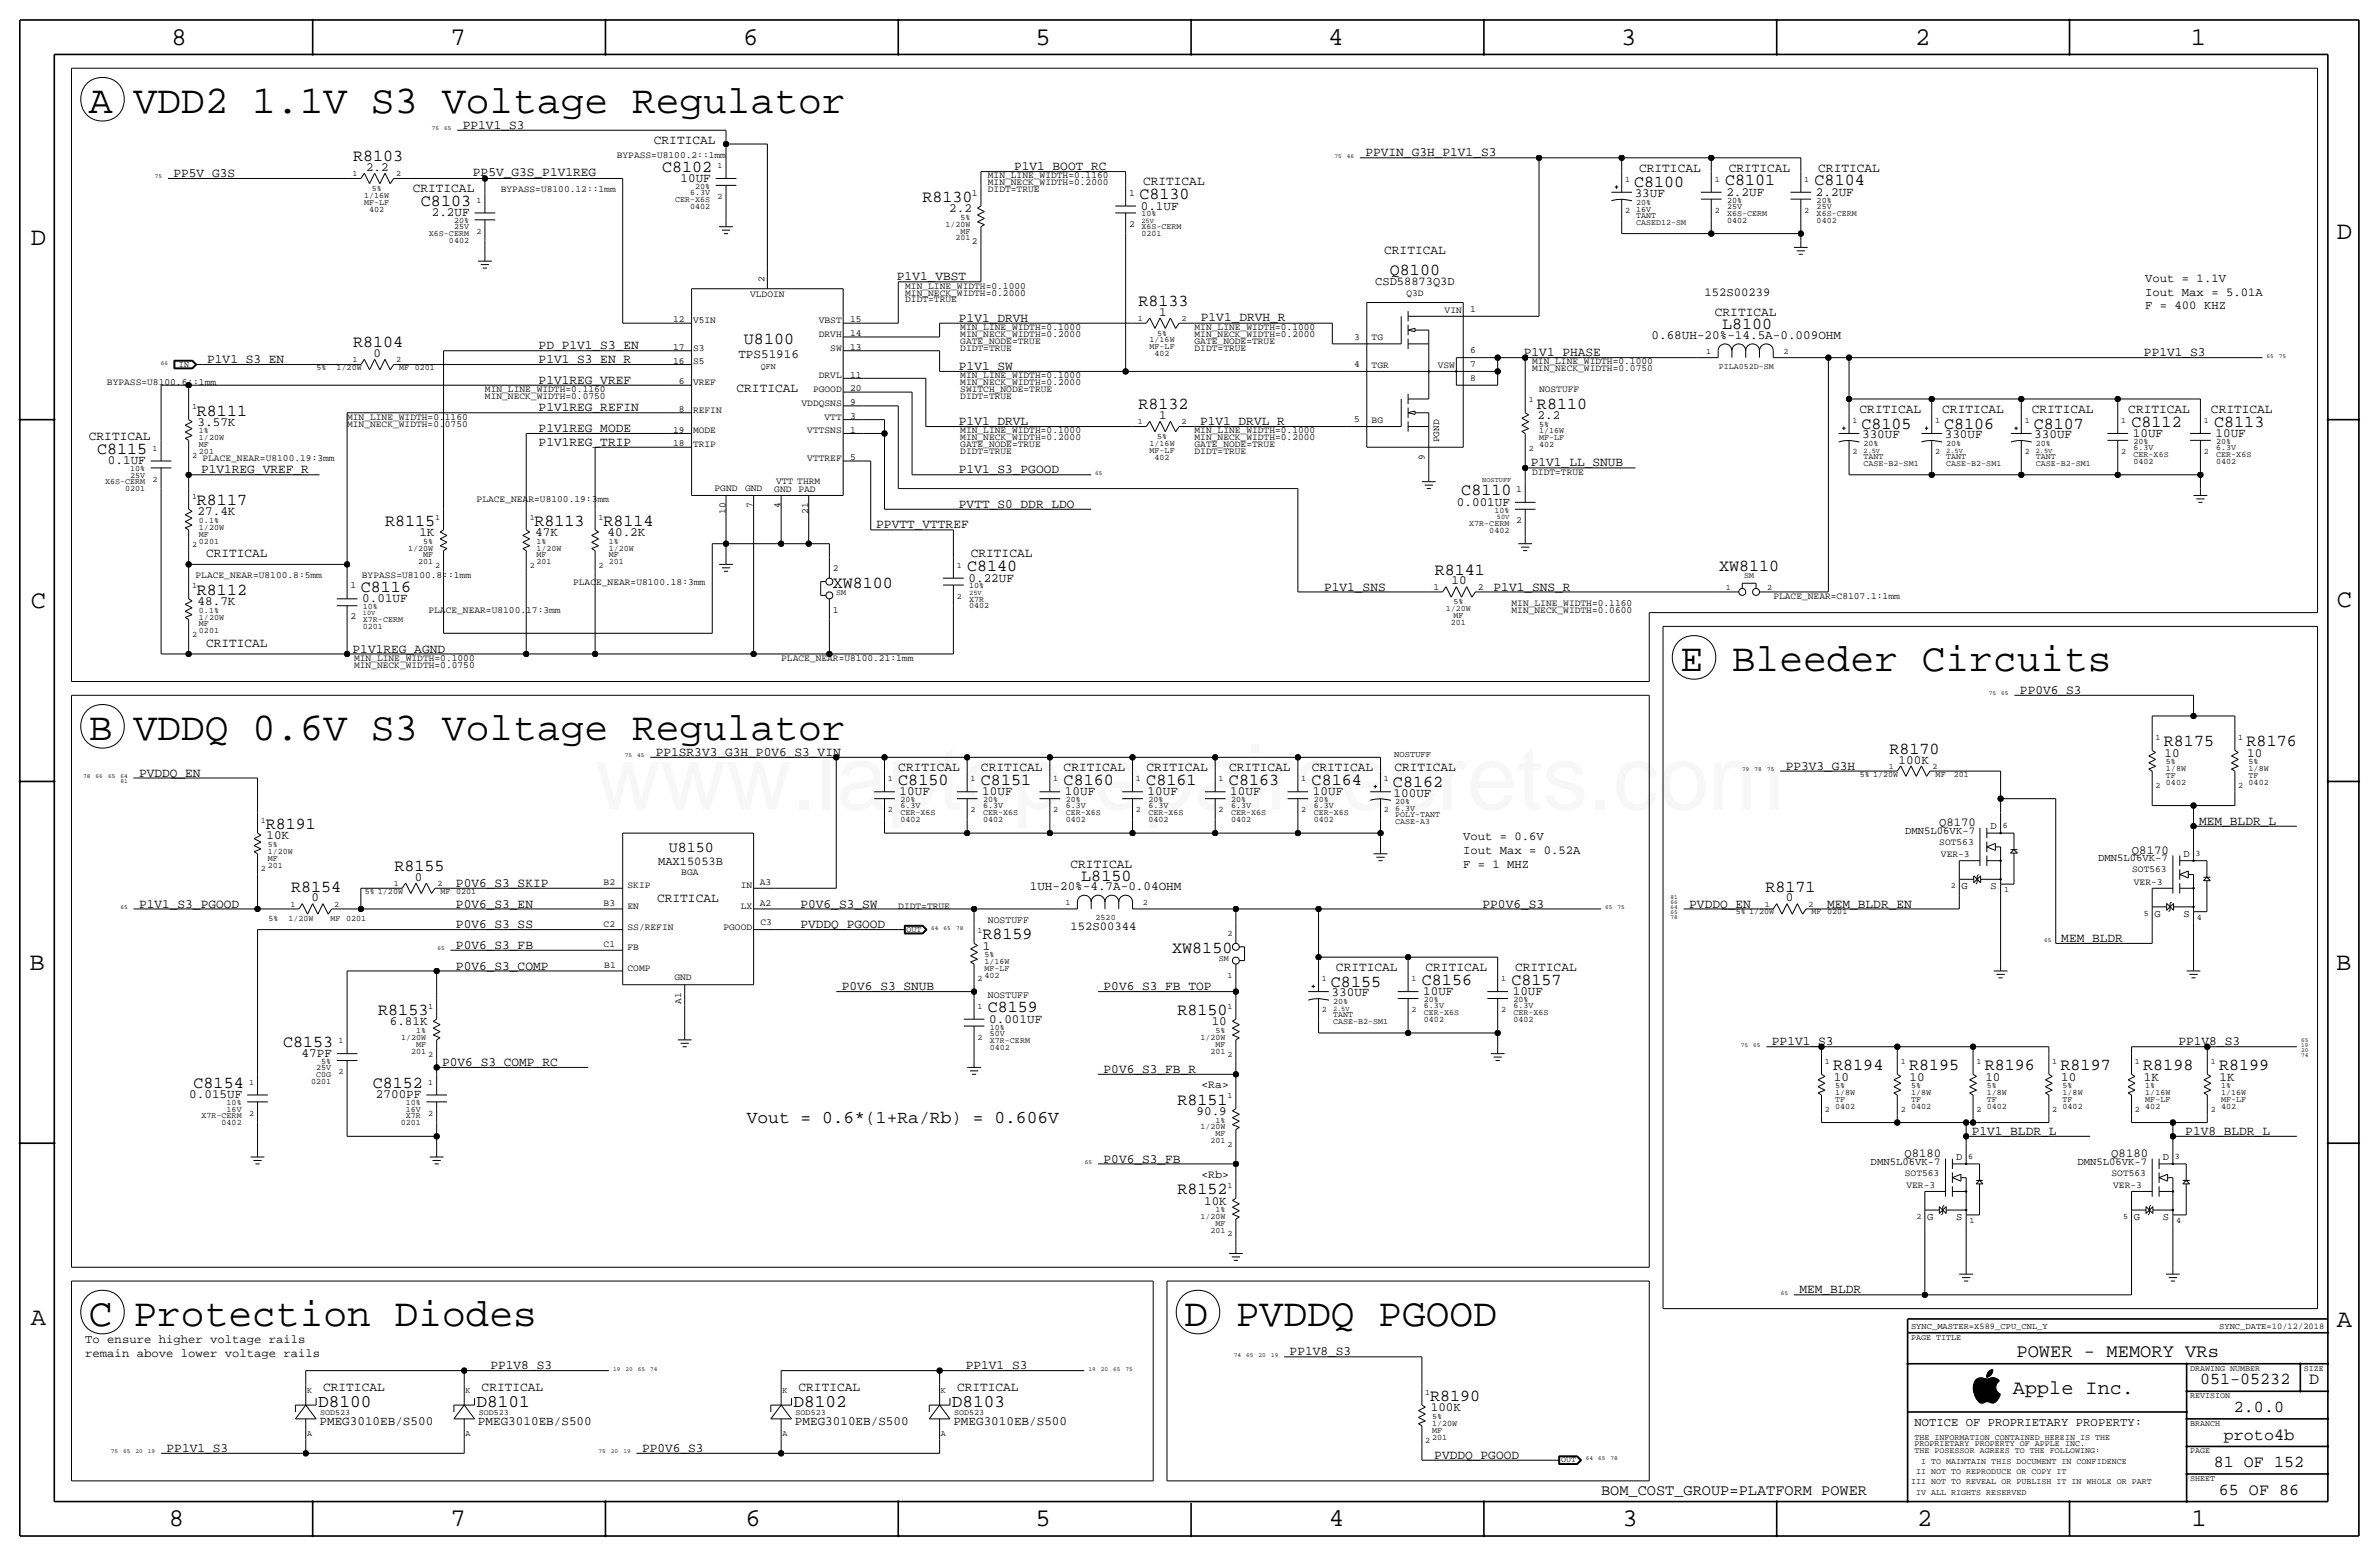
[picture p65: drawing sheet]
<svg xmlns="http://www.w3.org/2000/svg" width="877mm" height="574mm" viewBox="0 0 877 574" stroke-linecap="round" stroke-linejoin="round" font-family="sans-serif">
<defs><g id="words">
<text font-size="33.5" fill="#f00" x="219.3" y="298.4">www.laptoprepairsecrets.com</text>
<g font-size="14.6">
<text x="32.7" y="41.7">A VDD2 1.1V S3 Voltage Regulator</text>
<text x="619.5" y="247.4">E</text>
<text x="638.5" y="247.4">Bleeder Circuits</text>
<text x="32.7" y="272.8">B VDDQ 0.6V S3 Voltage Regulator</text>
<text x="32.7" y="488.7">C Protection Diodes</text>
<text x="436.6" y="488.7">D</text>
<text x="455.6" y="488.7">PVDDQ PGOOD</text>
</g>
<g font-size="9.4">
<text x="63.2" y="16.5">8</text>
<text x="166.1" y="16.5">7</text>
<text x="274" y="16.5">6</text>
<text x="381.7" y="16.5">5</text>
<text x="489.7" y="16.5">4</text>
<text x="597.6" y="16.5">3</text>
<text x="706.1" y="16.5">2</text>
<text x="807.7" y="16.5">1</text>
<text x="861.5" y="88.1">D</text>
<text x="11.4" y="90.4">D</text>
<text x="11.4" y="224.3">C</text>
<text x="861.5" y="223.8">C</text>
<text x="10.9" y="357.6">B</text>
<text x="861.3" y="357.4">B</text>
<text x="11.4" y="488.4">A</text>
<text x="861.5" y="489.2">A</text>
<text x="62.2" y="562.6">8</text>
<text x="166.1" y="562.6">7</text>
<text x="274.8" y="562.6">6</text>
<text x="381.7" y="562.6">5</text>
<text x="489.9" y="562.6">4</text>
<text x="598.1" y="562.6">3</text>
<text x="706.8" y="562.6">2</text>
<text x="807.9" y="562.6">1</text>
</g>
<text font-size="7.4" x="742.1" y="513.9">Apple Inc.</text>
<text font-size="6.9" x="743.4" y="500.1">POWER - MEMORY VRs</text>
<text font-size="6.6" x="275.3" y="413.8">Vout = 0.6*(1+Ra/Rb) = 0.606V</text>
<g font-size="6.5">
<text x="117.3" y="518.7">D8100</text>
<text x="175.7" y="518.7">D8101</text>
<text x="292.6" y="518.7">D8102</text>
<text x="351" y="518.7">D8103</text>
</g>
<g font-size="6.2">
<text x="130.1" y="59.4">R8103</text>
<text x="244.1" y="63.2">C8102</text>
<text x="602.4" y="69.1">C8100</text>
<text x="636" y="68.3">C8101</text>
<text x="669" y="68.3">C8104</text>
<text x="155.2" y="75.9">C8103</text>
<text x="340.1" y="74.4">R8130</text>
<text x="420.1" y="73.4">C8130</text>
<text x="512.4" y="101.3">Q8100</text>
<text x="419.7" y="112.8">R8133</text>
<text x="634.9" y="121.4">L8100</text>
<text x="130.1" y="128">R8104</text>
<text x="274.3" y="126.7">U8100</text>
<text x="72.6" y="153.2">R8111</text>
<text x="419.7" y="150.9">R8132</text>
<text x="566.6" y="150.6">R8110</text>
<text x="686.3" y="158">C8105</text>
<text x="716.7" y="158">C8106</text>
<text x="749.8" y="158">C8107</text>
<text x="785.8" y="157.2">C8112</text>
<text x="816.3" y="157.2">C8113</text>
<text x="35.8" y="167.4">C8115</text>
<text x="538.7" y="182.6">C8110</text>
<text x="72.6" y="186.2">R8117</text>
<text x="142" y="193.8">R8115</text>
<text x="197.1" y="193.8">R8113</text>
<text x="222.5" y="193.8">R8114</text>
<text x="356.6" y="210.6">C8140</text>
<text x="528.9" y="211.8">R8141</text>
<text x="633.8" y="210.3">XW8110</text>
<text x="72.6" y="219.2">R8112</text>
<text x="133" y="218.2">C8116</text>
<text x="307" y="216.7">XW8100</text>
<text x="797.8" y="275.1">R8175</text>
<text x="828.3" y="275.1">R8176</text>
<text x="696.6" y="277.9">R8170</text>
<text x="331.2" y="289.3">C8150</text>
<text x="361.6" y="289.3">C8151</text>
<text x="392.1" y="289.3">C8160</text>
<text x="422.6" y="289.3">C8161</text>
<text x="453.1" y="289.3">C8163</text>
<text x="483.6" y="289.3">C8164</text>
<text x="513.5" y="290.1">C8162</text>
<text x="98" y="305.6">R8191</text>
<text x="145.4" y="321.1">R8155</text>
<text x="107.3" y="328.7">R8154</text>
<text x="398.6" y="324.6">L8150</text>
<text x="650.9" y="328.7">R8171</text>
<text x="362.2" y="346.2">R8159</text>
<text x="432.2" y="351.3">XW8150</text>
<text x="490.7" y="363.7">C8155</text>
<text x="524.2" y="363">C8156</text>
<text x="557.2" y="363">C8157</text>
<text x="139.4" y="374.1">R8153</text>
<text x="364.2" y="373.1">C8159</text>
<text x="434.1" y="374.1">R8150</text>
<text x="104.4" y="385.8">C8153</text>
<text x="675.9" y="394.5">R8194</text>
<text x="703.8" y="394.5">R8195</text>
<text x="731.7" y="394.5">R8196</text>
<text x="759.7" y="394.5">R8197</text>
<text x="790.1" y="394.5">R8198</text>
<text x="818.1" y="394.5">R8199</text>
<text x="71.4" y="401.1">C8154</text>
<text x="137.4" y="401.1">C8152</text>
<text x="434.1" y="407.2">R8151</text>
<text x="434.1" y="440.2">R8152</text>
<text x="811.1" y="510.3">051-05232</text>
<text x="851.3" y="510.3">D</text>
<text x="527.3" y="516.4">R8190</text>
<text x="823.6" y="520.4">2.0.0</text>
<text x="819.9" y="530.6">proto4b</text>
<text x="816.2" y="540.8">81 OF 152</text>
<text x="818" y="550.9">65 OF 86</text>
</g>
<g font-size="5.6">
<text x="246.5" y="314.1">U8150</text>
<text x="590.2" y="550.9">BOM_COST_GROUP=PLATFORM POWER</text>
</g>
<g font-size="4.7">
<text x="170.6" y="47.5">PP1V1_S3</text>
<text x="241.1" y="53.1">CRITICAL</text>
<text x="503.4" y="57.6">PPVIN_G3H_P1V1_S3</text>
<text x="64" y="65.3">PP5V_G3S</text>
<text x="134.9" y="63">2.2</text>
<text x="174.4" y="64.8">PP5V_G3S_P1V1REG</text>
<text x="373.8" y="62.7">P1V1_BOOT_RC</text>
<text x="604.3" y="63.2">CRITICAL</text>
<text x="637.3" y="63.2">CRITICAL</text>
<text x="670.3" y="63.2">CRITICAL</text>
<text x="152.2" y="70.8">CRITICAL</text>
<text x="250.9" y="67.1">10UF</text>
<text x="421.4" y="68.3">CRITICAL</text>
<text x="420.6" y="77.2">0.1UF</text>
<text x="602.7" y="72.7">33UF</text>
<text x="636.5" y="72.1">2.2UF</text>
<text x="669.5" y="72.1">2.2UF</text>
<text x="159.2" y="79.8">2.2UF</text>
<text x="349.9" y="78.2">2.2</text>
<text x="510.3" y="93.7">CRITICAL</text>
<text x="330.7" y="103.4">P1V1_VBST</text>
<text x="353.5" y="118.6">P1V1_DRVH</text>
<text x="427.3" y="116.3">1</text>
<text x="442.7" y="118.2">P1V1_DRVH_R</text>
<text x="632.2" y="116.6">CRITICAL</text>
<text x="608.9" y="125">0.68UH-20%-14.5A-0.009OHM</text>
<text x="137.7" y="131.6">0</text>
<text x="198.6" y="128.8">PD_P1V1_S3_EN</text>
<text x="272.2" y="131.8">TPS51916</text>
<text x="561.8" y="131.3">P1V1_PHASE</text>
<text x="790.4" y="131.3">PP1V1_S3</text>
<text x="76.4" y="133.7">P1V1_S3_EN</text>
<text x="198.6" y="133.8">P1V1_S3_EN_R</text>
<text x="353.5" y="136.4">P1V1_SW</text>
<text x="198.6" y="141.5">P1V1REG_VREF</text>
<text x="271.5" y="144.5">CRITICAL</text>
<text x="198.6" y="151.6">P1V1REG_REFIN</text>
<text x="427.3" y="154.4">1</text>
<text x="566.9" y="154.4">2.2</text>
<text x="685.6" y="152.1">CRITICAL</text>
<text x="716.1" y="152.1">CRITICAL</text>
<text x="749.1" y="152.1">CRITICAL</text>
<text x="784.6" y="152.1">CRITICAL</text>
<text x="815.1" y="152.1">CRITICAL</text>
<text x="72.8" y="157">3.57K</text>
<text x="198.6" y="159.2">P1V1REG_MODE</text>
<text x="353.5" y="156.7">P1V1_DRVL</text>
<text x="442.4" y="156.7">P1V1_DRVL_R</text>
<text x="686.5" y="161.6">330UF</text>
<text x="717" y="161.6">330UF</text>
<text x="750" y="161.6">330UF</text>
<text x="786.3" y="161">10UF</text>
<text x="816.8" y="161">10UF</text>
<text x="32.8" y="162.3">CRITICAL</text>
<text x="198.6" y="164.3">P1V1REG_TRIP</text>
<text x="39.8" y="171.2">0.1UF</text>
<text x="564.4" y="171.9">P1V1_LL_SNUB</text>
<text x="74.1" y="174.5">P1V1REG_VREF_R</text>
<text x="353.5" y="174.5">P1V1_S3_PGOOD</text>
<text x="72.8" y="190">27.4K</text>
<text x="353.5" y="187.2">PVTT_S0_DDR_LDO</text>
<text x="537.1" y="186.4">0.001UF</text>
<text x="154.6" y="197.6">1K</text>
<text x="197.3" y="197.6">47K</text>
<text x="224" y="197.6">40.2K</text>
<text x="323" y="194.8">PPVTT_VTTREF</text>
<text x="76" y="205.5">CRITICAL</text>
<text x="357.9" y="205.5">CRITICAL</text>
<text x="357.1" y="214.4">0.22UF</text>
<text x="535.1" y="215.4">10</text>
<text x="488.2" y="217.7">P1V1_SNS</text>
<text x="550.6" y="217.7">P1V1_SNS_R</text>
<text x="72.8" y="223">48.7K</text>
<text x="133.5" y="222">0.01UF</text>
<text x="76" y="238.5">CRITICAL</text>
<text x="130" y="240.5">P1V1REG_AGND</text>
<text x="744.7" y="255.8">PP0V6_S3</text>
<text x="241.8" y="278.6">PP1SR3V3_G3H_P0V6_S3_VIN</text>
<text x="699.9" y="281.4">100K</text>
<text x="798" y="278.9">10</text>
<text x="828.5" y="278.9">10</text>
<text x="51.3" y="286.2">PVDDQ_EN</text>
<text x="331.2" y="284.2">CRITICAL</text>
<text x="361.7" y="284.2">CRITICAL</text>
<text x="392.1" y="284.2">CRITICAL</text>
<text x="422.6" y="284.2">CRITICAL</text>
<text x="453.1" y="284.2">CRITICAL</text>
<text x="483.6" y="284.2">CRITICAL</text>
<text x="514.1" y="284.2">CRITICAL</text>
<text x="658.3" y="283.7">PP3V3_G3H</text>
<text x="331.7" y="293.1">10UF</text>
<text x="362.1" y="293.1">10UF</text>
<text x="392.6" y="293.1">10UF</text>
<text x="423.1" y="293.1">10UF</text>
<text x="453.6" y="293.1">10UF</text>
<text x="484.1" y="293.1">10UF</text>
<text x="513.8" y="293.6">100UF</text>
<text x="810.7" y="304">MEM_BLDR_L</text>
<text x="98.2" y="309.4">10K</text>
<text x="394.7" y="319.8">CRITICAL</text>
<text x="153" y="324.6">0</text>
<text x="168.1" y="326.9">P0V6_S3_SKIP</text>
<text x="379.6" y="328.2">1UH-20%-4.7A-0.04OHM</text>
<text x="51.3" y="334.5">P1V1_S3_PGOOD</text>
<text x="114.9" y="332.2">0</text>
<text x="168.1" y="334.5">P0V6_S3_EN</text>
<text x="242.3" y="332.5">CRITICAL</text>
<text x="295.1" y="334.5">P0V6_S3_SW</text>
<text x="546.6" y="334.5">PP0V6_S3</text>
<text x="622.8" y="334.5">PVDDQ_EN</text>
<text x="658.4" y="332.2">0</text>
<text x="673.6" y="334.5">MEM_BLDR_EN</text>
<text x="168.1" y="342.1">P0V6_S3_SS</text>
<text x="295.1" y="342.1">PVDDQ_PGOOD</text>
<text x="759.9" y="347.2">MEM_BLDR</text>
<text x="168.1" y="349.8">P0V6_S3_FB</text>
<text x="362.4" y="350">1</text>
<text x="168.1" y="357.4">P0V6_S3_COMP</text>
<text x="492.5" y="357.9">CRITICAL</text>
<text x="525.6" y="357.9">CRITICAL</text>
<text x="558.6" y="357.9">CRITICAL</text>
<text x="310.3" y="365">P0V6_S3_SNUB</text>
<text x="406.9" y="365">P0V6_S3_FB_TOP</text>
<text x="490.9" y="367.3">330UF</text>
<text x="524.7" y="366.8">10UF</text>
<text x="557.7" y="366.8">10UF</text>
<text x="143.7" y="378">6.81K</text>
<text x="364.7" y="376.9">0.001UF</text>
<text x="446.7" y="378">10</text>
<text x="111.2" y="389.6">47PF</text>
<text x="653.3" y="385.3">PP1V1_S3</text>
<text x="803.1" y="385.3">PP1V8_S3</text>
<text x="163" y="392.9">P0V6_S3_COMP_RC</text>
<text x="406.9" y="395.5">P0V6_S3_FB_R</text>
<text x="676.1" y="398.3">10</text>
<text x="704" y="398.3">10</text>
<text x="732" y="398.3">10</text>
<text x="759.9" y="398.3">10</text>
<text x="790.4" y="398.3">1K</text>
<text x="818.3" y="398.3">1K</text>
<text x="69.8" y="404.9">0.015UF</text>
<text x="138.6" y="404.9">2700PF</text>
<text x="441.1" y="411">90.9</text>
<text x="726.9" y="418.3">P1V1_BLDR_L</text>
<text x="805.7" y="418.3">P1V8_BLDR_L</text>
<text x="406.9" y="428.5">P0V6_S3_FB</text>
<text x="443.9" y="444">10K</text>
<text x="663.4" y="476.7">MEM_BLDR</text>
<text x="475.5" y="499.6">PP1V8_S3</text>
<text x="180.8" y="504.7">PP1V8_S3</text>
<text x="356.1" y="504.7">PP1V1_S3</text>
<text x="119.1" y="512.8">CRITICAL</text>
<text x="177.6" y="512.8">CRITICAL</text>
<text x="294.4" y="512.8">CRITICAL</text>
<text x="352.8" y="512.8">CRITICAL</text>
<text x="527.5" y="520.2">100K</text>
<text x="117.8" y="525.2">PMEG3010EB/S500</text>
<text x="176.2" y="525.2">PMEG3010EB/S500</text>
<text x="293.1" y="525.2">PMEG3010EB/S500</text>
<text x="351.5" y="525.2">PMEG3010EB/S500</text>
<text x="61.4" y="535.2">PP1V1_S3</text>
<text x="236.7" y="535.2">PP0V6_S3</text>
<text x="528.8" y="537.7">PVDDQ_PGOOD</text>
</g>
<g font-size="4.5">
<text x="790.9" y="103.9">Vout = 1.1V</text>
<text x="628.3" y="109">152S00239</text>
<text x="790.9" y="109">Iout Max = 5.01A</text>
<text x="790.9" y="114.1">F = 400 KHZ</text>
<text x="714.9" y="304.6">Q8170</text>
<text x="539.4" y="309.6">Vout = 0.6V</text>
<text x="539.4" y="314.7">Iout Max = 0.52A</text>
<text x="786" y="314.7">Q8170</text>
<text x="539.4" y="319.8">F = 1 MHZ</text>
<text x="394.7" y="342.6">152S00344</text>
<text x="702.2" y="426.5">Q8180</text>
<text x="778.4" y="426.5">Q8180</text>
<text x="31.4" y="495">To ensure higher voltage rails</text>
<text x="31.4" y="500.1">remain above lower voltage rails</text>
<text x="705.8" y="525.5">NOTICE OF PROPRIETARY PROPERTY:</text>
</g>
<g font-size="4.4">
<text x="507" y="105.2">CSD58873Q3D</text>
<text x="242.6" y="318.7">MAX15053B</text>
</g>
<g font-size="4.2">
<text x="442.9" y="401.1">&lt;Ra&gt;</text>
<text x="442.9" y="434.1">&lt;Rb&gt;</text>
</g>
<g font-size="3.9">
<text x="702.4" y="307.3">DMN5L06VK-7</text>
<text x="773.5" y="317.5">DMN5L06VK-7</text>
<text x="689.7" y="429.3">DMN5L06VK-7</text>
<text x="765.9" y="429.3">DMN5L06VK-7</text>
</g>
<g font-size="3.8">
<text x="733.9" y="305.6">D</text>
<text x="805" y="315.7">D</text>
<text x="723.2" y="327.7">G</text>
<text x="733.9" y="327.7">S</text>
<text x="794.3" y="337.8">G</text>
<text x="805" y="337.8">S</text>
<text x="721.2" y="427.5">D</text>
<text x="797.4" y="427.5">D</text>
<text x="710.5" y="449.6">G</text>
<text x="721.2" y="449.6">S</text>
<text x="786.7" y="449.6">G</text>
<text x="797.4" y="449.6">S</text>
</g>
<g font-size="3.6">
<text x="364.2" y="340.1">NOSTUFF</text>
<text x="364.2" y="368">NOSTUFF</text>
</g>
<g font-size="3.5">
<text x="227.4" y="58.1">BYPASS=U8100.2::1mm</text>
<text x="364.2" y="65.8">MIN_LINE_WIDTH=0.1160</text>
<text x="184.6" y="70.8">BYPASS=U8100.12::1mm</text>
<text x="364.2" y="68.3">MIN_NECK_WIDTH=0.2000</text>
<text x="364.2" y="70.8">DIDT=TRUE</text>
<text x="358.3" y="72.1">1</text>
<text x="416.3" y="72.1">1</text>
<text x="416.3" y="83.5">2</text>
<text x="358.3" y="89.9">2</text>
<text x="281.9" y="103.9" transform="rotate(-90 281.9 103.9)">2</text>
<text x="333.7" y="106.4">MIN_LINE_WIDTH=0.1000</text>
<text x="276.6" y="109.5">VLDOIN</text>
<text x="333.7" y="108.9">MIN_NECK_WIDTH=0.2000</text>
<text x="333.7" y="111.5">DIDT=TRUE</text>
<text x="518.5" y="108.9">Q3D</text>
<text x="248.2" y="118.9">12</text>
<text x="255.5" y="119.1">V5IN</text>
<text x="301.9" y="119.1">VBST</text>
<text x="313.4" y="118.9">15</text>
<text x="532.6" y="115.3">VIN</text>
<text x="542" y="115">1</text>
<text x="301.9" y="124.2">DRVH</text>
<text x="313.4" y="123.9">14</text>
<text x="354" y="124.2">MIN_NECK_WIDTH=0.2000</text>
<text x="354" y="121.7">MIN_LINE_WIDTH=0.1000</text>
<text x="440.4" y="124.2">MIN_NECK_WIDTH=0.2000</text>
<text x="440.4" y="121.6">MIN_LINE_WIDTH=0.1000</text>
<text x="499.2" y="125.2">3</text>
<text x="505.7" y="125.5">TG</text>
<text x="248.2" y="129">17</text>
<text x="255.5" y="129.3">S3</text>
<text x="306.1" y="129.3">SW</text>
<text x="313.4" y="129">13</text>
<text x="354" y="126.7">GATE_NODE=TRUE</text>
<text x="354" y="129.3">DIDT=TRUE</text>
<text x="440.4" y="126.7">GATE_NODE=TRUE</text>
<text x="440.4" y="129.3">DIDT=TRUE</text>
<text x="542" y="130.3">6</text>
<text x="248.2" y="134.1">16</text>
<text x="255.5" y="134.3">S5</text>
<text x="499.2" y="135.4">4</text>
<text x="505.7" y="135.6">TGR</text>
<text x="530.1" y="135.6">VSW</text>
<text x="542" y="135.4">7</text>
<text x="564.9" y="136.9">MIN_NECK_WIDTH=0.0750</text>
<text x="564.9" y="134.3">MIN_LINE_WIDTH=0.1000</text>
<text x="39.4" y="142">BYPASS=U8100.6::1mm</text>
<text x="250.3" y="141.7">6</text>
<text x="255.5" y="142">VREF</text>
<text x="301.9" y="139.4">DRVL</text>
<text x="313.4" y="139.2">11</text>
<text x="354" y="142">MIN_NECK_WIDTH=0.2000</text>
<text x="354" y="139.4">MIN_LINE_WIDTH=0.1000</text>
<text x="542" y="140.4">8</text>
<text x="178.8" y="144.5">MIN_LINE_WIDTH=0.1160</text>
<text x="178.8" y="147.1">MIN_NECK_WIDTH=0.0750</text>
<text x="295.5" y="149.6">VDDQSNS</text>
<text x="299.8" y="144.5">PGOOD</text>
<text x="313.4" y="149.3">9</text>
<text x="313.4" y="144.3">20</text>
<text x="354" y="147.1">DIDT=TRUE</text>
<text x="354" y="144.5">SWITCH_NODE=TRUE</text>
<text x="567.4" y="144.5">NOSTUFF</text>
<text x="128" y="154.7">MIN_LINE_WIDTH=0.1160</text>
<text x="250.3" y="151.9">8</text>
<text x="255.5" y="152.1">REFIN</text>
<text x="304" y="154.7">VTT</text>
<text x="313.4" y="154.4">3</text>
<text x="499.2" y="155.7">5</text>
<text x="505.7" y="155.9">BG</text>
<text x="128" y="157.2">MIN_NECK_WIDTH=0.0750</text>
<text x="248.2" y="159.5">19</text>
<text x="255.5" y="159.7">MODE</text>
<text x="297.6" y="159.7">VTTSNS</text>
<text x="313.4" y="159.5">1</text>
<text x="354" y="159.8">MIN_LINE_WIDTH=0.1000</text>
<text x="440.4" y="159.7">MIN_LINE_WIDTH=0.1000</text>
<text x="248.2" y="164.6">18</text>
<text x="255.5" y="164.8">TRIP</text>
<text x="354" y="162.3">MIN_NECK_WIDTH=0.2000</text>
<text x="354" y="164.8">GATE_NODE=TRUE</text>
<text x="354" y="167.4">DIDT=TRUE</text>
<text x="440.4" y="162.3">MIN_NECK_WIDTH=0.2000</text>
<text x="440.4" y="167.4">DIDT=TRUE</text>
<text x="440.4" y="164.8">GATE_NODE=TRUE</text>
<text x="530.6" y="163.1" transform="rotate(-90 530.6 163.1)">PGND</text>
<text x="74.6" y="169.9">PLACE_NEAR=U8100.19:3mm</text>
<text x="297.6" y="169.9">VTTREF</text>
<text x="313.4" y="169.7">5</text>
<text x="525.2" y="169.5" transform="rotate(-90 525.2 169.5)">9</text>
<text x="286.1" y="178.3">VTT THRM</text>
<text x="564.9" y="175">DIDT=TRUE</text>
<text x="175.7" y="185.1">PLACE_NEAR=U8100.19:3mm</text>
<text x="263.4" y="180.8">PGND</text>
<text x="274.7" y="180.8">GND</text>
<text x="285.5" y="181.3">GND</text>
<text x="294.3" y="181.3">PAD</text>
<text x="558.9" y="181.3">1</text>
<text x="267.4" y="189.4" transform="rotate(-90 267.4 189.4)">10</text>
<text x="277.6" y="187.3" transform="rotate(-90 277.6 187.3)">7</text>
<text x="287.7" y="187.3" transform="rotate(-90 287.7 187.3)">4</text>
<text x="297.9" y="189.4" transform="rotate(-90 297.9 189.4)">21</text>
<text x="558.9" y="192.8">2</text>
<text x="72.1" y="213.1">PLACE_NEAR=U8100.8:5mm</text>
<text x="133.4" y="213.1">BYPASS=U8100.8::1mm</text>
<text x="211.3" y="215.6">PLACE_NEAR=U8100.18:3mm</text>
<text x="307" y="210.6">2</text>
<text x="129.2" y="216.9">1</text>
<text x="528.5" y="217.4">1</text>
<text x="544.8" y="217.4">2</text>
<text x="653.8" y="220.7">PLACE_NEAR=C8107.1:1mm</text>
<text x="157.9" y="225.8">PLACE_NEAR=U8100.17:3mm</text>
<text x="307" y="225.8">1</text>
<text x="557.2" y="223.2">MIN_LINE_WIDTH=0.1160</text>
<text x="557.2" y="225.8">MIN_NECK_WIDTH=0.0600</text>
<text x="129.2" y="228.3">2</text>
<text x="130.5" y="243.6">MIN_LINE_WIDTH=0.1000</text>
<text x="288" y="243.6">PLACE_NEAR=U8100.21:1mm</text>
<text x="130.5" y="246.1">MIN_NECK_WIDTH=0.0750</text>
<text x="715" y="311.4">SOT563</text>
<text x="715.6" y="316">VER-3</text>
<text x="251.2" y="322.5">BGA</text>
<text x="786.1" y="321.6">SOT563</text>
<text x="222.5" y="326.4">B2</text>
<text x="231.4" y="327.4">SKIP</text>
<text x="273.1" y="327.4">IN</text>
<text x="280.1" y="326.4">A3</text>
<text x="786.7" y="326.1">VER-3</text>
<text x="222.5" y="334">B3</text>
<text x="231.4" y="335">EN</text>
<text x="273.1" y="335">LX</text>
<text x="280.1" y="334">A2</text>
<text x="331.2" y="335">DIDT=TRUE</text>
<text x="222.5" y="341.6">C2</text>
<text x="280.4" y="341.1">C3</text>
<text x="231.4" y="342.6">SS/REFIN</text>
<text x="266.7" y="342.6">PGOOD</text>
<text x="222.5" y="349.2">C1</text>
<text x="231.4" y="350.3">FB</text>
<text x="222.8" y="356.9">B1</text>
<text x="231.4" y="357.9">COMP</text>
<text x="248.6" y="361.2">GND</text>
<text x="251.2" y="370" transform="rotate(-90 251.2 370)">A1</text>
<text x="702.3" y="433.3">SOT563</text>
<text x="702.9" y="437.9">VER-3</text>
<text x="778.5" y="433.3">SOT563</text>
<text x="779.1" y="437.9">VER-3</text>
</g>
<g font-size="3.2">
<text x="514" y="279.1">NOSTUFF</text>
<text x="704.5" y="490">SYNC_MASTER=X589_CPU_CNL_Y</text>
<text x="818.2" y="490">SYNC_DATE=10/12/2018</text>
</g>
<g font-size="3.1">
<text x="129.9" y="65">1</text>
<text x="146" y="65">2</text>
<text x="264.5" y="62">1</text>
<text x="137" y="70.4">5%</text>
<text x="254.4" y="71.9">6.3V</text>
<text x="256.3" y="69.6">20%</text>
<text x="599.1" y="67.1">1</text>
<text x="632.2" y="67.1">1</text>
<text x="665.2" y="67.1">1</text>
<text x="134.3" y="75.4">MF-LF</text>
<text x="134.3" y="72.9">1/16W</text>
<text x="136.1" y="78">402</text>
<text x="175.6" y="74.7">1</text>
<text x="248.9" y="74.4">CER-X6S</text>
<text x="254.4" y="77">0402</text>
<text x="264.5" y="73.4">2</text>
<text x="603.2" y="75.4">20%</text>
<text x="603.2" y="78">16V</text>
<text x="636.7" y="74.7">20%</text>
<text x="636.7" y="77">25V</text>
<text x="669.7" y="74.7">20%</text>
<text x="669.7" y="77">25V</text>
<text x="167.4" y="82.3">20%</text>
<text x="348.6" y="83.6">1/20W</text>
<text x="354.1" y="81">5%</text>
<text x="420.8" y="79.8">10%</text>
<text x="599.1" y="78.5">2</text>
<text x="603.2" y="80.3">TANT</text>
<text x="603.2" y="82.8">CASED12-SM</text>
<text x="632.2" y="78.5">2</text>
<text x="636.7" y="79.5">X6S-CERM</text>
<text x="636.7" y="82">0402</text>
<text x="665.2" y="78.5">2</text>
<text x="669.7" y="79.5">X6S-CERM</text>
<text x="669.7" y="82">0402</text>
<text x="158.1" y="87.1">X6S-CERM</text>
<text x="165.5" y="89.7">0402</text>
<text x="167.4" y="84.6">25V</text>
<text x="175.6" y="86.1">2</text>
<text x="352.3" y="88.6">201</text>
<text x="354.1" y="86.1">MF</text>
<text x="420.8" y="84.6">X6S-CERM</text>
<text x="420.8" y="87.1">0201</text>
<text x="419.5" y="118.4">1</text>
<text x="435.6" y="118.4">2</text>
<text x="426.6" y="123.7">5%</text>
<text x="423.8" y="126.2">1/16W</text>
<text x="423.8" y="128.8">MF-LF</text>
<text x="425.7" y="131.3">402</text>
<text x="629" y="130.6">1</text>
<text x="657.6" y="130.6">2</text>
<text x="66" y="135.1">IN</text>
<text x="116.7" y="136.4">5%</text>
<text x="124.1" y="136.4">1/20W</text>
<text x="129.9" y="133.6">1</text>
<text x="146" y="133.6">2</text>
<text x="147.2" y="136.4">MF 0201</text>
<text x="280.5" y="135.9">QFN</text>
<text x="633.7" y="135.9">PILA052D-SM</text>
<text x="563.6" y="148.3">1</text>
<text x="70.8" y="150.9">1</text>
<text x="683" y="156">1</text>
<text x="713.4" y="156">1</text>
<text x="746.5" y="156">1</text>
<text x="782" y="156">1</text>
<text x="812.5" y="156">1</text>
<text x="73.4" y="159.8">1%</text>
<text x="419.5" y="156.5">1</text>
<text x="426.6" y="161.8">5%</text>
<text x="435.6" y="156.5">2</text>
<text x="567.4" y="159.8">1/16W</text>
<text x="567.4" y="157.2">5%</text>
<text x="56.3" y="166.1">1</text>
<text x="73.4" y="167.4">201</text>
<text x="73.4" y="164.8">MF</text>
<text x="73.4" y="162.3">1/20W</text>
<text x="423.8" y="164.3">1/16W</text>
<text x="423.8" y="166.9">MF-LF</text>
<text x="563.6" y="166.1">2</text>
<text x="567.4" y="164.8">402</text>
<text x="567.4" y="162.3">MF-LF</text>
<text x="683" y="167.4">2</text>
<text x="687" y="164.3">20%</text>
<text x="713.4" y="167.4">2</text>
<text x="717.5" y="164.3">20%</text>
<text x="746.5" y="167.4">2</text>
<text x="750.5" y="164.3">20%</text>
<text x="782" y="167.4">2</text>
<text x="786.6" y="163.6">20%</text>
<text x="786.6" y="165.9">6.3V</text>
<text x="812.5" y="167.4">2</text>
<text x="817.1" y="165.9">6.3V</text>
<text x="817.1" y="163.6">20%</text>
<text x="48" y="173.7">10%</text>
<text x="70.8" y="168.7">2</text>
<text x="425.7" y="169.4">402</text>
<text x="687" y="169.2">TANT</text>
<text x="687" y="171.7">CASE-B2-SM1</text>
<text x="717.5" y="171.7">CASE-B2-SM1</text>
<text x="717.5" y="169.2">TANT</text>
<text x="750.5" y="169.2">TANT</text>
<text x="750.5" y="171.7">CASE-B2-SM1</text>
<text x="786.6" y="168.4">CER-X6S</text>
<text x="786.6" y="170.9">0402</text>
<text x="817.1" y="170.9">0402</text>
<text x="817.1" y="168.4">CER-X6S</text>
<text x="38.7" y="178.6">X6S-CERM</text>
<text x="48" y="176">25V</text>
<text x="56.3" y="177.5">2</text>
<text x="46.1" y="181.1">0201</text>
<text x="70.8" y="183.9">1</text>
<text x="160.4" y="191.5">1</text>
<text x="195.3" y="191.5">1</text>
<text x="220.7" y="191.5">1</text>
<text x="550.9" y="189">10%</text>
<text x="73.4" y="195.3">1/20W</text>
<text x="73.4" y="192.8">0.1%</text>
<text x="73.4" y="197.9">MF</text>
<text x="541.7" y="193.8">X7R-CERM</text>
<text x="549.1" y="196.3">0402</text>
<text x="70.8" y="201.7">2</text>
<text x="73.4" y="200.4">0201</text>
<text x="150.5" y="202.9">1/20W</text>
<text x="156" y="200.4">5%</text>
<text x="197.8" y="202.9">1/20W</text>
<text x="197.8" y="200.4">1%</text>
<text x="224.5" y="200.4">1%</text>
<text x="224.5" y="202.9">1/20W</text>
<text x="154.2" y="208">201</text>
<text x="156" y="205.5">MF</text>
<text x="160.4" y="209.3">2</text>
<text x="195.3" y="209.3">2</text>
<text x="197.8" y="208">201</text>
<text x="197.8" y="205.5">MF</text>
<text x="220.7" y="209.3">2</text>
<text x="224.5" y="208">201</text>
<text x="224.5" y="205.5">MF</text>
<text x="352.8" y="209.3">1</text>
<text x="643" y="213.1">SM</text>
<text x="70.8" y="216.9">1</text>
<text x="308.3" y="219.5">SM</text>
<text x="352.8" y="220.7">2</text>
<text x="357.3" y="221.7">X7R</text>
<text x="357.3" y="216.9">10%</text>
<text x="636.3" y="217.4">1</text>
<text x="651.5" y="217.4">2</text>
<text x="73.4" y="225.8">0.1%</text>
<text x="133.8" y="224.5">10%</text>
<text x="357.3" y="224.3">0402</text>
<text x="533" y="225.3">1/20W</text>
<text x="535.8" y="222.8">5%</text>
<text x="535.8" y="227.8">MF</text>
<text x="73.4" y="233.4">0201</text>
<text x="73.4" y="230.9">MF</text>
<text x="73.4" y="228.3">1/20W</text>
<text x="133.8" y="229.4">X7R-CERM</text>
<text x="133.8" y="231.9">0201</text>
<text x="534.9" y="230.4">201</text>
<text x="70.8" y="234.7">2</text>
<text x="794.7" y="272.8">1</text>
<text x="825.2" y="272.8">1</text>
<text x="798.5" y="281.7">5%</text>
<text x="829" y="281.7">5%</text>
<text x="685.7" y="286.3">5% 1/20W</text>
<text x="696.3" y="283.5">1</text>
<text x="712.4" y="283.5">2</text>
<text x="713.6" y="286.3">MF</text>
<text x="720.3" y="286.3">201</text>
<text x="798.5" y="284.2">1/8W</text>
<text x="798.5" y="286.8">TF</text>
<text x="829" y="284.2">1/8W</text>
<text x="829" y="286.8">TF</text>
<text x="327.4" y="288">1</text>
<text x="357.8" y="288">1</text>
<text x="388.3" y="288">1</text>
<text x="418.8" y="288">1</text>
<text x="449.3" y="288">1</text>
<text x="479.8" y="288">1</text>
<text x="510.2" y="288">1</text>
<text x="794.7" y="290.6">2</text>
<text x="798.5" y="289.3">0402</text>
<text x="825.2" y="290.6">2</text>
<text x="829" y="289.3">0402</text>
<text x="327.4" y="299.5">2</text>
<text x="331.9" y="295.7">20%</text>
<text x="331.9" y="297.9">6.3V</text>
<text x="357.8" y="299.5">2</text>
<text x="362.4" y="297.9">6.3V</text>
<text x="362.4" y="295.7">20%</text>
<text x="388.3" y="299.5">2</text>
<text x="392.9" y="297.9">6.3V</text>
<text x="392.9" y="295.7">20%</text>
<text x="418.8" y="299.5">2</text>
<text x="423.4" y="295.7">20%</text>
<text x="423.4" y="297.9">6.3V</text>
<text x="449.3" y="299.5">2</text>
<text x="453.8" y="295.7">20%</text>
<text x="453.8" y="297.9">6.3V</text>
<text x="479.8" y="299.5">2</text>
<text x="484.3" y="295.7">20%</text>
<text x="484.3" y="297.9">6.3V</text>
<text x="510.2" y="299.5">2</text>
<text x="514.3" y="296.4">20%</text>
<text x="514.3" y="299">6.3V</text>
<text x="96.2" y="303.3">1</text>
<text x="331.9" y="300.5">CER-X6S</text>
<text x="331.9" y="303">0402</text>
<text x="362.4" y="303">0402</text>
<text x="362.4" y="300.5">CER-X6S</text>
<text x="392.9" y="303">0402</text>
<text x="392.9" y="300.5">CER-X6S</text>
<text x="423.4" y="300.5">CER-X6S</text>
<text x="423.4" y="303">0402</text>
<text x="453.8" y="300.5">CER-X6S</text>
<text x="453.8" y="303">0402</text>
<text x="484.3" y="303">0402</text>
<text x="484.3" y="300.5">CER-X6S</text>
<text x="514.3" y="301.2">POLY-TANT</text>
<text x="514.3" y="303.8">CASE-A3</text>
<text x="738.3" y="305.3">6</text>
<text x="98.8" y="317.2">MF</text>
<text x="98.8" y="314.7">1/20W</text>
<text x="98.8" y="312.2">5%</text>
<text x="809.4" y="315.5">3</text>
<text x="96.2" y="321.1">2</text>
<text x="98.8" y="319.8">201</text>
<text x="134.5" y="329.4">5% 1/20W</text>
<text x="145.2" y="326.6">1</text>
<text x="161.2" y="326.6">2</text>
<text x="162.4" y="329.4">MF 0201</text>
<text x="719.2" y="327.4">2</text>
<text x="738.8" y="328.9">1</text>
<text x="107.1" y="334.3">1</text>
<text x="123.1" y="334.3">2</text>
<text x="392.8" y="333.8">1</text>
<text x="421.3" y="333.8">2</text>
<text x="650.6" y="334.3">1</text>
<text x="666.7" y="334.3">2</text>
<text x="98.9" y="339.6">5%</text>
<text x="106.3" y="339.6">1/20W</text>
<text x="121.8" y="339.6">MF 0201</text>
<text x="403.9" y="339.1">2520</text>
<text x="640" y="337.1">5% 1/20W</text>
<text x="667.9" y="337.1">MF 0201</text>
<text x="790.3" y="337.6">5</text>
<text x="810" y="339.1">4</text>
<text x="334.2" y="343.4">OUT</text>
<text x="360.4" y="343.9">1</text>
<text x="452.5" y="345.2">2</text>
<text x="362.9" y="352.8">5%</text>
<text x="362.9" y="357.9">MF-LF</text>
<text x="362.9" y="355.3">1/16W</text>
<text x="449.4" y="354.1">SM</text>
<text x="360.4" y="361.7">2</text>
<text x="362.9" y="360.4">402</text>
<text x="452.5" y="360.4">1</text>
<text x="487.4" y="361.7">1</text>
<text x="520.4" y="361.7">1</text>
<text x="553.4" y="361.7">1</text>
<text x="157.9" y="371.9">1</text>
<text x="360.4" y="371.9">1</text>
<text x="452.5" y="371.9">1</text>
<text x="491.4" y="370.1">20%</text>
<text x="525" y="369.3">20%</text>
<text x="525" y="371.6">6.3V</text>
<text x="558" y="369.3">20%</text>
<text x="558" y="371.6">6.3V</text>
<text x="487.4" y="373.1">2</text>
<text x="491.4" y="377.4">CASE-B2-SM1</text>
<text x="491.4" y="374.9">TANT</text>
<text x="520.4" y="373.1">2</text>
<text x="525" y="376.7">0402</text>
<text x="525" y="374.1">CER-X6S</text>
<text x="553.4" y="373.1">2</text>
<text x="558" y="376.7">0402</text>
<text x="558" y="374.1">CER-X6S</text>
<text x="147.9" y="383.3">1/20W</text>
<text x="153.5" y="380.7">1%</text>
<text x="360.4" y="383.3">2</text>
<text x="364.9" y="381.8">50V</text>
<text x="364.9" y="379.5">10%</text>
<text x="442.6" y="383.3">1/20W</text>
<text x="448.1" y="380.7">5%</text>
<text x="124.8" y="384.6">1</text>
<text x="151.6" y="388.4">201</text>
<text x="153.5" y="385.8">MF</text>
<text x="157.9" y="389.6">2</text>
<text x="364.9" y="386.8">0402</text>
<text x="364.9" y="384.3">X7R-CERM</text>
<text x="446.3" y="388.4">201</text>
<text x="448.1" y="385.8">MF</text>
<text x="452.5" y="389.6">2</text>
<text x="116.6" y="394.5">25V</text>
<text x="118.4" y="392.2">5%</text>
<text x="124.8" y="396">2</text>
<text x="672.8" y="392.2">1</text>
<text x="700.7" y="392.2">1</text>
<text x="728.7" y="392.2">1</text>
<text x="756.6" y="392.2">1</text>
<text x="787.1" y="392.2">1</text>
<text x="815" y="392.2">1</text>
<text x="91.8" y="399.8">1</text>
<text x="114.7" y="399.5">0201</text>
<text x="116.6" y="397">C0G</text>
<text x="157.9" y="399.8">1</text>
<text x="676.6" y="401.1">5%</text>
<text x="704.5" y="401.1">5%</text>
<text x="732.5" y="401.1">5%</text>
<text x="760.4" y="401.1">5%</text>
<text x="790.9" y="401.1">1%</text>
<text x="818.8" y="401.1">1%</text>
<text x="83.6" y="407.4">10%</text>
<text x="149.6" y="407.4">10%</text>
<text x="452.5" y="404.9">1</text>
<text x="676.6" y="403.6">1/8W</text>
<text x="676.6" y="406.1">TF</text>
<text x="704.5" y="403.6">1/8W</text>
<text x="704.5" y="406.1">TF</text>
<text x="732.5" y="403.6">1/8W</text>
<text x="732.5" y="406.1">TF</text>
<text x="760.4" y="403.6">1/8W</text>
<text x="760.4" y="406.1">TF</text>
<text x="790.9" y="406.1">MF-LF</text>
<text x="790.9" y="403.6">1/16W</text>
<text x="818.8" y="403.6">1/16W</text>
<text x="818.8" y="406.1">MF-LF</text>
<text x="74.3" y="412.2">X7R-CERM</text>
<text x="83.6" y="409.7">16V</text>
<text x="91.8" y="411.2">2</text>
<text x="149.6" y="409.7">16V</text>
<text x="149.6" y="412.2">X7R</text>
<text x="157.9" y="411.2">2</text>
<text x="448.1" y="413.8">1%</text>
<text x="672.8" y="410">2</text>
<text x="676.6" y="408.7">0402</text>
<text x="700.7" y="410">2</text>
<text x="704.5" y="408.7">0402</text>
<text x="728.7" y="410">2</text>
<text x="732.5" y="408.7">0402</text>
<text x="756.6" y="410">2</text>
<text x="760.4" y="408.7">0402</text>
<text x="787.1" y="410">2</text>
<text x="790.9" y="408.7">402</text>
<text x="815" y="410">2</text>
<text x="818.8" y="408.7">402</text>
<text x="81.7" y="414.8">0402</text>
<text x="147.7" y="414.8">0201</text>
<text x="442.6" y="416.3">1/20W</text>
<text x="448.1" y="418.8">MF</text>
<text x="446.3" y="421.4">201</text>
<text x="452.5" y="422.7">2</text>
<text x="725.6" y="427.2">6</text>
<text x="801.8" y="427.2">3</text>
<text x="452.5" y="437.9">1</text>
<text x="442.6" y="449.3">1/20W</text>
<text x="448.1" y="446.8">1%</text>
<text x="706.5" y="449.3">2</text>
<text x="782.7" y="449.3">5</text>
<text x="446.3" y="454.4">201</text>
<text x="448.1" y="451.9">MF</text>
<text x="452.5" y="455.7">2</text>
<text x="726.1" y="450.9">1</text>
<text x="802.3" y="450.9">4</text>
<text x="704.5" y="493.8">PAGE TITLE</text>
<text x="807.4" y="505.2">DRAWING NUMBER</text>
<text x="849.3" y="505.2">SIZE</text>
<text x="113.2" y="513.3">K</text>
<text x="171.7" y="513.3">K</text>
<text x="288.5" y="513.3">K</text>
<text x="346.9" y="513.3">K</text>
<text x="525.5" y="514.1">1</text>
<text x="807.4" y="515.4">REVISION</text>
<text x="118.1" y="521.5">SOD523</text>
<text x="176.5" y="521.5">SOD523</text>
<text x="293.3" y="521.5">SOD523</text>
<text x="351.7" y="521.5">SOD523</text>
<text x="528" y="525.5">1/20W</text>
<text x="528" y="523">5%</text>
<text x="807.4" y="525.5">BRANCH</text>
<text x="113.2" y="529.3">A</text>
<text x="171.7" y="529.3">A</text>
<text x="288.5" y="529.3">A</text>
<text x="346.9" y="529.3">A</text>
<text x="525.5" y="531.9">2</text>
<text x="528" y="530.6">201</text>
<text x="528" y="528.1">MF</text>
<text x="705.8" y="533.1">PROPRIETARY PROPERTY OF APPLE INC.</text>
<text x="705.8" y="530.6">THE INFORMATION CONTAINED HEREIN IS THE</text>
<text x="575.5" y="539">OUT</text>
<text x="705.8" y="535.7">THE POSESSOR AGREES TO THE FOLLOWING:</text>
<text x="708.2" y="539.5">I TO MAINTAIN THIS DOCUMENT IN CONFIDENCE</text>
<text x="807.4" y="535.7">PAGE</text>
<text x="706.4" y="543.3">II NOT TO REPRODUCE OR COPY IT</text>
<text x="807.4" y="545.8">SHEET</text>
<text x="704.5" y="547.1">III NOT TO REVEAL OR PUBLISH IT IN WHOLE OR PART</text>
<text x="706.4" y="550.9">IV ALL RIGHTS RESERVED</text>
</g>
<g font-size="2.6">
<text x="420.8" y="82">25V</text>
<text x="687" y="166.9">2.5V</text>
<text x="717.5" y="166.9">2.5V</text>
<text x="750.5" y="166.9">2.5V</text>
<text x="546.5" y="177.5">NOSTUFF</text>
<text x="551.9" y="191.3">50V</text>
<text x="357.3" y="219.2">25V</text>
<text x="133.8" y="226.8">10V</text>
<text x="491.4" y="372.6">2.5V</text>
</g>
<g font-size="2.3">
<text x="159.2" y="48">75</text>
<text x="163.8" y="48">65</text>
<text x="491.9" y="58.2">75</text>
<text x="496.5" y="58.2">46</text>
<text x="57.1" y="65.8">75</text>
<text x="835.6" y="131.8">65</text>
<text x="840.2" y="131.8">75</text>
<text x="59.3" y="134.4">66</text>
<text x="403.8" y="175">65</text>
<text x="733.2" y="256.3">75</text>
<text x="737.8" y="256.3">65</text>
<text x="230.3" y="279.1">75</text>
<text x="234.9" y="279.1">45</text>
<text x="30.7" y="286.8">78</text>
<text x="35.3" y="286.8">66</text>
<text x="39.8" y="286.8">65</text>
<text x="44.4" y="286.8">64</text>
<text x="642.3" y="284.2">79</text>
<text x="646.9" y="284.2">78</text>
<text x="651.5" y="284.2">75</text>
<text x="44.4" y="288.6">81</text>
<text x="44.4" y="335">65</text>
<text x="591.8" y="335">65</text>
<text x="596.3" y="335">75</text>
<text x="615.9" y="331.4">81</text>
<text x="615.9" y="333.2">66</text>
<text x="615.9" y="335">64</text>
<text x="615.9" y="338.7">78</text>
<text x="615.9" y="336.9">65</text>
<text x="343.3" y="342.6">64</text>
<text x="347.9" y="342.6">65</text>
<text x="352.4" y="342.6">78</text>
<text x="753.6" y="347.2">65</text>
<text x="161.2" y="350.3">65</text>
<text x="848.3" y="384">65</text>
<text x="641.8" y="385.8">75</text>
<text x="646.4" y="385.8">65</text>
<text x="848.3" y="385.8">19</text>
<text x="848.3" y="387.7">20</text>
<text x="848.3" y="389.5">74</text>
<text x="400" y="429">65</text>
<text x="656.5" y="477.3">65</text>
<text x="454.9" y="500.1">74</text>
<text x="459.4" y="500.1">65</text>
<text x="464" y="500.1">20</text>
<text x="468.6" y="500.1">19</text>
<text x="226" y="505.2">19</text>
<text x="230.6" y="505.2">20</text>
<text x="235.2" y="505.2">65</text>
<text x="239.7" y="505.2">74</text>
<text x="401.3" y="505.2">19</text>
<text x="405.8" y="505.2">20</text>
<text x="410.4" y="505.2">65</text>
<text x="415" y="505.2">75</text>
<text x="40.8" y="535.7">75</text>
<text x="45.4" y="535.7">65</text>
<text x="50" y="535.7">20</text>
<text x="54.6" y="535.7">19</text>
<text x="220.7" y="535.7">75</text>
<text x="225.2" y="535.7">20</text>
<text x="229.8" y="535.7">19</text>
<text x="584.6" y="538.2">64</text>
<text x="589.2" y="538.2">65</text>
<text x="593.7" y="538.2">78</text>
</g>
</g></defs>
<g fill="none" stroke="#000" stroke-width=".37">
<path d="M26.4 25.1h828zM26.4 25.1v226.1zM854.4 25.1v200.7zM168.6 48h99.1zM267.7 48v5.1zM267.7 53.1v5.1zM267.7 53.1h15.2zM267.7 58.2v7.6zM282.9 53.1v45.7zM501.3 58.2h66.1zM567.4 58.2v58.4zM567.4 58.2h30.5z"/>
<path d="M597.9 58.2h33zM597.9 58.2v5zM630.9 58.2h33zM630.9 58.2v5zM663.9 58.2v5zM61.9 65.8h66.1zM128 65.8h5zM134.3 63.9l-1.3 1.9zM134.3 63.9l1.9 3.8zM138.1 63.9l-1.9 3.8zM138.1 63.9l2 3.8zM141.9 63.9l-1.8 3.8z"/>
<path d="M141.9 63.9l2 3.8zM145.1 65.8h5.7zM145.1 65.8l-1.2 1.9zM150.8 65.8h28zM175 78.5h7.6zM178.8 65.8v5.1zM178.8 70.9v7.6zM178.8 65.8h50.8zM229.6 65.8v53.3zM263.9 68.3h7.6zM263.9 65.8h7.6zM267.7 75.9v5.1z"/>
<path d="M267.7 68.3v7.6zM360.4 79.2l2.5 1.3zM360.4 76.7l2.5 1.3zM360.4 79.2l2.5-1.2zM360.4 76.7l1.2-.8zM361.6 63.2h53.4zM361.6 63.2v5.1zM361.6 68.3v7.6zM411.2 78.5h7.6zM411.2 75.9h7.6zM415 63.2v5.1zM415 68.3v7.6z"/>
<path d="M415 78.5v7.6zM594.1 70.9h7.6zM594.1 74a12.9 12.9 0 0 1 7.6 .1M595.3 68.9h1.3zM595.9 68.3v1.3zM597.9 73.4v7.6zM597.9 63.2v7.7zM627.1 73.4h7.6zM627.1 70.9h7.6zM630.9 63.2v7.7zM630.9 73.4v7.6zM660.1 73.4h7.6z"/>
<path d="M660.1 70.9h7.6zM663.9 63.2v7.7zM663.9 73.4v7.6zM175 81h7.6zM176.2 96.3h5.1zM177.2 97.5h3.1zM178 98.8h1.5zM178.8 88.6v5.1zM178.8 81v7.6zM178.8 93.7v2.6zM265.1 83.6h5.1zM266.1 84.8h3.1z"/>
<path d="M266.9 86.1h1.5zM267.7 81v2.6zM282.9 98.8v7.6zM360.4 81.8l2.5 1zM360.4 81.8l2.5-1.3zM361.6 83.6l1.3-.8zM361.6 91.2v12.7zM361.6 83.6v7.6zM415 86.1v50.8zM597.9 86.1h33zM597.9 81v5.1zM630.9 86.1h33z"/>
<path d="M630.9 81v5.1zM661.4 91.2h5zM662.4 92.5h3zM663.1 93.7h1.6zM663.9 86.1v2.5zM663.9 81v5.1zM663.9 88.6v2.6zM229.6 119.1h17.7zM247.3 119.1h7.7zM255 106.4h55.8zM255 106.4v76.2zM310.8 106.4v76.2z"/>
<path d="M310.8 119.1h7.7zM318.5 119.1h12.7zM331.2 103.9v15.2zM331.2 103.9h30.4zM346.4 119.1v5.1zM346.4 119.1h71.1zM417.5 119.1h5.1zM423.9 117.2l-1.3 1.9zM423.9 117.2l1.9 3.9zM427.7 117.2l-1.9 3.9zM427.7 117.2l1.9 3.9zM431.5 117.2l-1.9 3.9z"/>
<path d="M431.5 117.2l1.9 3.9zM434.7 119.1h5.7zM434.7 119.1l-1.3 2zM440.4 119.1h50.8zM491.2 119.1v7.6zM503.9 111.5h35.5zM503.9 111.5v53.3zM516.6 116.6v10.1zM519.1 119.7v3.8zM519.1 114.7v3.8zM519.1 116.6h28zM539.4 111.5v53.3z"/>
<path d="M547.1 116.6h20.3zM64.2 132.8v3.1zM64.2 135.9h6.8zM64.2 132.8h6.8zM64.3 132.9h6.6zM64.3 132.9v2.9zM64.3 135.8h6.6zM64.4 133v2.7zM64.4 135.7h6.5zM64.4 133h6.5zM64.5 133.1h6.3zM64.5 133.1v2.5z"/>
<path d="M64.5 135.6h6.3zM70.8 135.6l1.3-1.2zM70.8 133.1l1.3 1.3zM70.9 135.7l1.3-1.3zM70.9 133l1.3 1.4zM70.9 132.9l1.5 1.5zM70.9 135.8l1.5-1.4zM71 132.8l1.5 1.6zM72.1 134.4h2.5zM72.5 134.4l-1.5 1.5zM74.6 134.4h53.4zM128 134.4h5z"/>
<path d="M134.3 132.4l-1.3 2zM134.3 132.4l1.9 3.9zM138.1 132.4l-1.9 3.9zM138.1 132.4l2 3.9zM141.9 132.4l-1.8 3.9zM141.9 132.4l2 3.9zM145.1 134.4h5.7zM145.1 134.4l-1.2 1.9zM150.8 134.4h96.5zM163.5 129.3h83.8zM163.5 129.3v58.4zM247.3 129.3h7.7z"/>
<path d="M247.3 134.4h7.7zM310.8 129.3h7.7zM310.8 124.2h7.7zM310.8 139.4h7.7zM318.5 124.2h27.9zM318.5 129.3h27.9zM318.5 139.4h22.8zM341.3 139.4v17.8zM346.4 129.3v7.6zM346.4 136.9h68.6zM415 136.9h81.3zM491.2 126.7h5.1z"/>
<path d="M496.3 126.7h20.3zM496.3 136.9h50.8zM519.1 126.7h7.6zM519.1 124.8v3.8zM519.1 121.7l2.6-.7zM519.1 121.7l2.6 .6zM521.7 121v1.3zM521.7 121.7h5zM526.7 121.7v25.4zM536.9 131.8v10.2zM536.9 131.8h10.2zM547.1 131.8h5z"/>
<path d="M547.1 136.9h5zM552.1 131.8h10.2zM552.1 131.8v5.1zM552.1 136.9v5.1zM562.3 131.8v12.7zM562.3 131.8h63.5zM625.8 131.8h7.6zM633.4 129.3a2.54 2.54 0 0 1 2.6-2.5 2.54 2.54 0 0 1 2.5 2.5 2.54 2.54 0 0 1 2.5-2.5 2.54 2.54 0 0 1 2.6 2.5 2.54 2.54 0 0 1 2.5-2.5 2.54 2.54 0 0 1 2.6 2.5 2.54 2.54 0 0 1 2.5-2.5 2.54 2.54 0 0 1 2.5 2.5M633.4 129.3v2.5zM638.5 129.3v2.5zM643.6 129.3v2.5zM648.7 129.3v2.5z"/>
<path d="M653.7 131.8h7.7zM653.7 129.3v2.5zM661.4 131.8h12.7zM674.1 131.8h7.6zM674.1 131.8v86.4zM681.7 131.8v15.3zM681.7 131.8h152.4zM59.4 142v20.3zM59.4 142h10.1zM68.3 159.3l2.5-1.3zM68.3 156.7l2.5-1.3zM68.3 159.3l2.5 1.2z"/>
<path d="M68.3 156.7l2.5 1.3zM69.5 142h177.8zM69.5 142v5.1zM69.5 147.1v7.6zM69.5 154.7l1.3 .7zM128 152.1v55.9zM128 152.1h119.3zM194 159.8v27.9zM194 159.8h53.3zM247.3 142h7.7zM247.3 152.1h7.7zM247.3 159.8h7.7z"/>
<path d="M310.8 144.5h7.7zM310.8 154.7h7.7zM310.8 149.6h7.7zM310.8 159.8h7.7zM318.5 144.5h17.7zM318.5 149.6h12.7zM318.5 159.8h7.6zM318.5 154.7h7.6zM326.1 159.8v27.9zM326.1 154.7v5.1zM331.2 149.6v30.5zM336.2 144.5v30.5z"/>
<path d="M341.3 157.2h76.2zM417.5 157.2h5.1zM423.9 155.3l-1.3 1.9zM423.9 155.3l1.9 3.9zM427.7 155.3l-1.9 3.9zM427.7 155.3l1.9 3.9zM431.5 155.3l-1.9 3.9zM431.5 155.3l1.9 3.9zM434.7 157.2h5.7zM434.7 157.2l-1.3 2zM440.4 157.2h55.9zM496.3 157.2h20.3z"/>
<path d="M516.6 147.1v10.1zM519.1 157.2h7.6zM519.1 147.1h7.6zM519.1 152.1l2.6-.6zM519.1 152.1l2.6 .7zM519.1 155.3v3.8zM519.1 150.2v3.8zM519.1 145.1v3.8zM521.7 152.1h5zM521.7 151.5v1.3zM526.7 152.1v20.4zM536.9 142h10.2z"/>
<path d="M547.1 142h5zM561 159l1.3 .8zM561 156.7l2.6 1.3zM561 154.2l2.6 1.2zM561 159l2.6-1zM561 156.7l2.6-1.3zM561 154.2l2.6-1.3zM562.3 159.8v7.6zM562.3 144.5v7.6zM562.3 152.1l1.3 .8zM677.9 159.8h7.6zM679.1 157.8h1.3z"/>
<path d="M679.8 157.2v1.3zM681.7 147.1v5zM681.7 147.1h30.5zM681.7 152.1v7.7zM708.4 159.8h7.6zM709.6 157.8h1.3zM710.2 157.2v1.3zM712.2 147.1v5zM712.2 152.1v7.7zM712.2 147.1h33zM741.4 159.8h7.6zM742.6 157.8h1.3z"/>
<path d="M743.3 157.2v1.3zM745.2 147.1v5zM745.2 147.1h35.5zM745.2 152.1v7.7zM776.9 159.8h7.7zM780.7 147.1v5zM780.7 152.1v7.7zM780.7 147.1h30.5zM807.4 159.8h7.6zM811.2 147.1v5zM811.2 152.1v7.7zM55.6 172.5h7.6z"/>
<path d="M55.6 169.9h7.6zM59.4 162.3v7.6zM59.4 172.5v7.6zM68.3 161.5l2.5-1zM68.3 161.5l1.2 .8zM69.5 175v5.1zM69.5 175h48.3zM69.5 169.9v5.1zM69.5 162.3v7.6zM219.4 164.8v22.9zM219.4 164.8h27.9zM247.3 164.8h7.7z"/>
<path d="M310.8 169.9h7.7zM318.5 169.9h2.5zM321 169.9v25.4zM336.2 175h66.1zM503.9 164.8h35.5zM524.2 177.5h5.1zM525.2 178.8h3.1zM526.7 172.5v2.5zM526.7 175v2.5zM562.3 172.5v5zM562.3 167.4v5.1zM562.3 177.5v7.7z"/>
<path d="M562.3 172.5h40.6zM677.9 162.9a12.9 12.9 0 0 1 7.6 .1M681.7 175h30.5zM681.7 169.9v5.1zM681.7 162.3v7.6zM708.4 162.9a12.9 12.9 0 0 1 7.6 .1M712.2 169.9v5.1zM712.2 162.3v7.6zM712.2 175h33zM741.4 162.9a12.9 12.9 0 0 1 7.6 .1M745.2 175h35.5zM745.2 169.9v5.1z"/>
<path d="M745.2 162.3v7.6zM776.9 162.3h7.7zM780.7 169.9v5.1zM780.7 162.3v7.6zM780.7 175h30.5zM807.4 162.3h7.6zM811.2 175v5.1zM811.2 169.9v5.1zM811.2 162.3v7.6zM59.4 180.1v60.9zM68.3 194.6l2.5-1.1zM68.3 192.3l2.5-1.3z"/>
<path d="M68.3 189.7l2.5-1.2zM68.3 194.6l1.2 .7zM68.3 192.3l2.5 1.2zM68.3 189.7l2.5 1.3zM69.5 195.3v7.6zM69.5 180.1v7.6zM69.5 187.7l1.3 .8zM162.3 198.6l2.5-1.2zM162.3 198.6l2.5 1.3zM162.3 196.1l2.5 1.3zM162.3 196.1l1.2-.8zM163.5 187.7v7.6z"/>
<path d="M192.7 199.9l2.6 1.3zM192.7 197.4l2.6 1.2zM192.7 199.9l2.6-1.3zM192.7 197.4l2.6-1.3zM194 187.7v7.6zM194 195.3l1.3 .8zM218.1 199.9l2.6 1.3zM218.1 197.4l2.6 1.2zM218.1 199.9l2.6-1.3zM218.1 197.4l2.6-1.3zM219.4 187.7v7.6zM219.4 195.3l1.3 .8z"/>
<path d="M255 182.6h55.8zM267.7 190.2v10.2zM267.7 182.6v7.6zM277.8 190.2v50.8zM277.8 182.6v7.6zM288 190.2v10.2zM288 182.6v7.6zM298.1 190.2v10.2zM298.1 182.6v7.6zM321 195.3h30.5zM326.1 187.7h76.2zM331.2 180.1h147.3z"/>
<path d="M351.5 195.3v10.2zM478.5 180.1v38.1zM526 180.1h1.5zM558.5 185.2h7.6zM558.5 187.7h7.6zM562.3 195.3v2.6zM562.3 187.7v7.6zM562.3 197.9v2.5zM808.7 182.6h5.1zM809.7 183.9h3.1zM810.5 185.2h1.5zM811.2 180.1v2.5z"/>
<path d="M69.5 208v5.1zM69.5 208h58.5zM69.5 202.9v5.1zM69.5 213.1v7.6zM128 208v5.1zM128 213.1v7.6zM162.3 201.2l2.5-1.3zM162.3 201.2l2.5 1zM163.5 202.9l1.3-.7zM163.5 210.6v22.8zM163.5 202.9v7.7zM192.7 202.2l1.3 .7z"/>
<path d="M192.7 202.2l2.6-1zM194 210.6v30.4zM194 202.9v7.7zM218.1 202.2l1.3 .7zM218.1 202.2l2.6-1zM219.4 210.6v30.4zM219.4 202.9v7.7zM262.6 200.4v33zM262.6 200.4h5.1zM265.1 208h5.1zM266.1 209.3h3.1zM266.9 210.6h1.5z"/>
<path d="M267.7 200.4h20.3zM267.7 200.4v5.1zM267.7 205.5v2.5zM288 200.4h10.1zM298.1 200.4h7.7zM302.6 219.5h1.9zM302.6 214.4h1.9zM302.6 214.4v5.1zM305.8 200.4v5.1zM305.8 205.5v7.6zM347.7 213.1h7.6zM347.7 215.6h7.6z"/>
<path d="M351.5 205.5v7.6zM351.5 215.6v7.7zM478.5 218.2h48.2zM526.7 218.2h5.1zM533.1 216.3l1.9 3.8zM533.1 216.3l-1.3 1.9zM536.9 216.3l-1.9 3.8zM536.9 216.3l1.9 3.8zM540.7 216.3l-1.9 3.8zM540.7 216.3l1.9 3.8zM543.9 218.2l-1.3 1.9zM543.9 218.2h5.7z"/>
<path d="M549.6 218.2h83.8zM559.8 200.4h5zM560.8 201.7h3zM561.5 202.9h1.6zM633.4 218.2h7.6zM642.3 215v1.9zM642.3 215h5.1zM647.4 215v1.9zM648.7 218.2h7.6zM656.3 218.2h17.8zM68.3 227.6l2.5-1zM68.3 225.3l2.5-1.3z"/>
<path d="M68.3 222.8l2.5-1.3zM68.3 227.6l1.2 .7zM68.3 225.3l2.5 1.3zM68.3 222.8l2.5 1.2zM69.5 236v5zM69.5 228.3v7.7zM69.5 220.7l1.3 .8zM124.2 220.7h7.6zM124.2 223.3h7.6zM128 230.9v10.1zM128 223.3v7.6zM163.5 233.4h99.1z"/>
<path d="M305.8 228.3v12.7zM305.8 220.7v7.6zM351.5 223.3v17.7zM608 225.8h246.4zM608 225.8v25.4zM613.1 230.9h241.3zM613.1 230.9v251.4zM854.4 230.9v251.4zM26.4 256.3h581.6zM26.4 256.3v210.8zM26.4 251.2h581.6zM59.4 241h10.1z"/>
<path d="M69.5 241h58.5zM128 241h66zM194 241h25.4zM219.4 241h58.4zM277.8 241h28zM305.8 241h45.7zM608 256.3v210.8zM742.6 256.3h66.1zM808.7 256.3v7.6zM239.7 279.1h68.6zM308.3 279.1v48.3zM308.3 279.1h17.8z"/>
<path d="M326.1 279.1v5.1zM326.1 279.1h30.5zM356.6 279.1v5.1zM356.6 279.1h30.4zM387 279.1v5.1zM387 279.1h30.5zM417.5 279.1h30.5zM417.5 279.1v5.1zM448 279.1v5.1zM448 279.1h30.5zM478.5 279.1v5.1zM478.5 279.1h30.5z"/>
<path d="M509 279.1v5.1zM792.2 278.6l2.5-1.2zM792.2 278.6l2.5 1.3zM793.4 263.9h15.3zM793.4 263.9v5.1zM793.4 269v7.6zM793.4 276.6l1.3 .8zM808.7 263.9h15.2zM822.7 278.6l2.5-1.2zM822.7 278.6l2.5 1.3zM823.9 263.9v5.1zM823.9 269v7.6z"/>
<path d="M823.9 276.6l1.3 .8zM49.2 286.8h45.7zM94.9 286.8v12.7zM94.9 299.5v7.6zM322.3 294.4h7.6zM322.3 291.8h7.6zM326.1 284.2v7.6zM326.1 294.4v7.6zM352.8 291.8h7.6zM352.8 294.4h7.6zM356.6 284.2v7.6zM356.6 294.4v7.6z"/>
<path d="M383.2 294.4h7.7zM383.2 291.8h7.7zM387 284.2v7.6zM387 294.4v7.6zM413.7 294.4h7.6zM413.7 291.8h7.6zM417.5 284.2v7.6zM417.5 294.4v7.6zM444.2 294.4h7.6zM444.2 291.8h7.6zM448 284.2v7.6zM448 294.4v7.6z"/>
<path d="M474.7 294.4h7.6zM474.7 291.8h7.6zM478.5 284.2v7.6zM478.5 294.4v7.6zM505.2 291.8h7.6zM505.2 295a12.9 12.9 0 0 1 7.6 0M506.4 289.9h1.3zM507 289.3v1.3zM509 294.4v7.6zM509 284.2v7.6zM656.3 284.2h38.1zM694.4 284.2h5.1z"/>
<path d="M700.7 282.3l2 3.9zM700.7 282.3l-1.2 1.9zM704.5 282.3l-1.8 3.9zM704.5 282.3l2 3.9zM708.4 282.3l-1.9 3.9zM708.4 282.3l1.9 3.9zM711.6 284.2h5.6zM711.6 284.2l-1.3 2zM717.2 284.2h20.4zM737.6 284.2v10.2zM737.6 294.4v5.1zM737.6 294.4h20.3z"/>
<path d="M737.6 299.5v7.6zM757.9 294.4v53.3zM792.2 283.5l2.5-1.1zM792.2 281.2l2.5-1.3zM792.2 283.5l1.2 .7zM792.2 281.2l2.5 1.2zM793.4 296.9h15.3zM793.4 291.8v5.1zM793.4 284.2v7.6zM808.7 296.9h15.2zM808.7 296.9v7.6zM822.7 283.5l2.5-1.1z"/>
<path d="M822.7 281.2l2.5-1.3zM822.7 283.5l1.2 .7zM822.7 281.2l2.5 1.2zM823.9 291.8v5.1zM823.9 284.2v7.6zM93.7 313.9l2.5-1zM93.7 311.7l2.5-1.3zM93.7 309.1l2.5-1.3zM93.7 313.9l1.2 .8zM93.7 311.7l2.5 1.2zM93.7 309.1l2.5 1.3zM94.9 314.7v7.6z"/>
<path d="M94.9 307.1l1.3 .7zM229.6 307.1h48.2zM229.6 307.1v55.9zM277.8 307.1v55.9zM326.1 307.1h30.5zM326.1 302v5.1zM356.6 307.1h30.4zM356.6 302v5.1zM387 302v5.1zM387 307.1h30.5zM417.5 307.1h30.5zM417.5 302v5.1z"/>
<path d="M448 302v5.1zM448 307.1h30.5zM478.5 302v5.1zM478.5 307.1h30.5zM506.4 314.7h5.1zM507.4 316h3.1zM508.2 317.2h1.5zM509 302v5.1zM509 307.1v5.1zM509 312.2v2.5zM722.3 317.2h7.6zM722.3 317.2v6.9z"/>
<path d="M729.9 305.2v14zM732.5 307.1h10zM732.5 317.2h5.1zM732.5 312.2l3.1-1.3zM732.5 312.2l3.1 1.2zM732.5 310.2v3.9zM732.5 305.2v3.8zM732.5 315.4v3.8zM735.6 312.2h2zM735.6 310.9v2.5zM737.6 312.2v13.6zM741.2 314.5h2.6z"/>
<path d="M741.2 313.2h2.6zM742.5 313.2l-1.3 1.3zM742.5 307.1v6.1zM742.5 314.5v11.4zM742.5 313.2l1.3 1.3zM801.1 315.3v14zM803.6 317.2h10zM803.6 315.3v3.8zM808.7 304.5h38.1zM808.7 304.5v5.1zM808.7 309.6v7.6zM813.6 317.2v6.1z"/>
<path d="M49.2 335h45.7zM94.9 322.3v12.7zM94.9 335h10.2zM105.1 335h5.1zM111.5 333.1l-1.3 1.9zM111.5 333.1l1.9 3.9zM115.3 333.1l-1.9 3.9zM115.3 333.1l1.9 3.9zM119.1 333.1l-1.9 3.9zM119.1 333.1l1.9 3.9zM122.3 335l-1.3 2zM122.3 335h5.7z"/>
<path d="M128 335h5zM133 335h88.9zM133 327.4v7.6zM133 327.4h10.2zM143.2 327.4h5.1zM149.6 325.5l-1.3 1.9zM149.6 325.5l1.9 3.8zM153.4 325.5l-1.9 3.8zM153.4 325.5l1.9 3.8zM157.2 325.5l-1.9 3.8zM157.2 325.5l1.9 3.8zM160.4 327.4l-1.3 1.9z"/>
<path d="M160.4 327.4h5.7zM166.1 327.4h55.8zM221.9 327.4h7.7zM221.9 335h7.7zM277.8 327.4h7.6zM277.8 335h7.6zM285.4 327.4h22.9zM285.4 335h73.7zM359.1 335h30.5zM359.1 335v5.1zM389.6 335h7.6zM397.2 332.5v2.5z"/>
<path d="M397.2 332.5a2.54 2.54 0 0 1 2.5-2.5 2.54 2.54 0 0 1 2.6 2.5 2.54 2.54 0 0 1 2.5-2.5 2.54 2.54 0 0 1 2.6 2.5 2.54 2.54 0 0 1 2.5-2.5 2.54 2.54 0 0 1 2.5 2.5 2.54 2.54 0 0 1 2.6-2.5 2.54 2.54 0 0 1 2.5 2.5M402.3 332.5v2.5zM407.4 332.5v2.5zM412.4 332.5v2.5zM417.5 335h7.6zM417.5 332.5v2.5zM425.1 335h30.5zM455.6 335h30.5zM455.6 335v5.1zM486.1 335h104.1zM486.1 335v17.8zM620.7 335h28z"/>
<path d="M648.7 335h5zM655 333.1l1.9 3.9zM655 333.1l-1.3 1.9zM658.8 333.1l-1.9 3.9zM658.8 333.1l2 3.9zM662.6 333.1l-1.8 3.9zM662.6 333.1l2 3.9zM665.8 335h5.7zM665.8 335l-1.2 2zM671.5 335h50.8zM722.3 324.1h5.4zM722.3 329.9v5.1z"/>
<path d="M722.3 324.2v5.7zM722.3 324.2h.1M727.7 322.8l2.5 2.6zM727.7 322.8v2.6zM728.9 325.4l-.5 .5zM728.9 322.8v2.6zM728.9 322.8l.5-.5zM730.2 322.8l-2.5 2.6zM730.2 324.1h7.4zM730.2 322.8v2.6zM737.6 329.9v25.4zM737.6 325.9h4.9z"/>
<path d="M737.6 325.9v4zM737.6 325.9h.1M793.4 327.4h7.7zM793.4 334.3v5.8zM793.4 327.4v6.8zM793.4 334.3h.1M793.4 334.3h5.4zM798.8 333l2.5 2.5zM798.8 333v2.5zM799.5 336l.6-.5zM800.1 333v2.5zM800.1 333l.5-.5z"/>
<path d="M801.3 333l-2.5 2.5zM801.3 334.3h7.4zM801.3 333v2.5zM803.6 327.4h5.1zM803.6 322.3l3.2-1.2zM803.6 322.3l3.2 1.3zM803.6 320.4v3.9zM803.6 325.5v3.8zM806.8 322.3h1.9zM806.8 321.1v2.5zM808.7 336h4.9zM808.7 336.1v4z"/>
<path d="M808.7 322.3v13.7zM808.7 336.1h.1M812.3 324.6h2.6zM812.3 323.3h2.6zM813.6 323.3l1.3 1.3zM813.6 323.3l-1.3 1.3zM813.6 324.6v11.4zM94.9 342.6h127zM94.9 342.6v53.4zM128 357.9h33zM128 357.9v22.8zM161 357.9h60.9z"/>
<path d="M161 357.9v10.1zM166.1 350.3h55.8zM221.9 357.9h7.7zM221.9 350.3h7.7zM221.9 342.6h7.7zM277.8 342.6h7.6zM285.4 342.6h45.8zM331.2 342.6h2.5zM333.4 341.1h6.8zM333.4 344.2h6.8zM333.4 341.1v3.1zM333.5 341.2v2.9z"/>
<path d="M333.5 344.1h6.7zM333.5 341.2h6.7zM333.6 341.3v2.7zM333.6 344h6.5zM333.6 341.3h6.5zM333.7 341.4h6.4zM333.7 341.4v2.5zM333.7 343.9h6.4zM340.1 343.9l1.2-1.3zM340.1 341.4l1.2 1.2zM340.1 344l1.4-1.4zM340.1 341.3l1.4 1.3z"/>
<path d="M340.2 344.1l1.4-1.5zM340.2 341.2l1.4 1.4zM340.2 341.1l1.6 1.5zM340.2 344.2l1.6-1.6zM357.8 354.6l2.6-1zM357.8 352.3l2.6-1.3zM357.8 349.8l2.6-1.3zM357.8 354.6l1.3 .7zM357.8 352.3l2.6 1.3zM357.8 349.8l2.6 1.2zM359.1 355.3v7.7zM359.1 340.1v7.6z"/>
<path d="M359.1 347.7l1.3 .8zM455.6 355.3v7.7zM455.6 340.1v7.6zM456.9 354.1h1.9zM456.9 349h1.9zM458.8 349v5.1zM486.1 352.8h33zM486.1 352.8v5.1zM486.1 357.9v7.6zM519.1 352.8h33zM519.1 352.8v5.1zM519.1 357.9v7.6z"/>
<path d="M552.1 352.8v5.1zM552.1 357.9v7.6zM735 357.9h5.1zM736 359.2h3.1zM737.6 355.3v2.6zM757.9 347.7h35.5zM793.4 340.1v7.6zM806.1 357.9h5.1zM807.2 359.2h3zM808.7 340.1v15.2zM808.7 355.3v2.6zM159.7 379l2.6 1.2z"/>
<path d="M159.7 376.4l2.6 1.3zM159.7 376.4l1.3-.7zM159.7 379l2.6-1.3zM161 368v7.7zM229.6 363h48.2zM252.4 370.6v10.1zM252.4 363v7.6zM308.3 365.5h50.8zM355.3 378.2h7.6zM355.3 375.7h7.6zM359.1 365.5v2.5zM359.1 363v2.5z"/>
<path d="M359.1 368v7.7zM359.1 378.2v7.6zM404.8 365.5h50.8zM454.4 379l2.5 1.2zM454.4 376.4l2.5 1.3zM454.4 379l2.5-1.3zM454.4 376.4l1.2-.7zM455.6 363v2.5zM455.6 365.5v2.5zM455.6 368v7.7zM482.3 365.5h7.6zM482.3 368.7a12.9 12.9 0 0 1 7.6 0"/>
<path d="M483.6 363.6h1.2zM484.2 363v1.2zM486.1 375.7v5zM486.1 368v7.7zM515.3 368h7.6zM515.3 365.5h7.6zM519.1 375.7v5zM519.1 368v7.7zM548.3 368h7.7zM548.3 365.5h7.7zM552.1 375.7v5zM552.1 368v7.7z"/>
<path d="M736.8 360.4h1.5zM807.9 360.4h1.5zM94.9 396v7.6zM124.2 390.9h7.6zM124.2 388.4h7.6zM128 398.5v20.3zM128 380.7v7.7zM128 390.9v7.6zM159.7 381.5l2.6 1zM159.7 381.5l2.6-1.3zM161 393.4h55.9zM161 390.9v2.5z"/>
<path d="M161 393.4v2.6zM161 396v7.6zM161 383.3v7.6zM161 383.3l1.3-.8zM249.9 383.3h5.1zM250.9 384.6h3zM251.7 385.8h1.5zM252.4 380.7v2.6zM356.6 393.4h5zM357.6 394.7h3zM358.3 396h1.6zM359.1 385.8v5.1z"/>
<path d="M359.1 390.9v2.5zM404.8 396h50.8zM454.4 381.5l2.5 1zM454.4 381.5l2.5-1.3zM455.6 383.3l1.3-.8zM455.6 390.9v5.1zM455.6 396v5.1zM455.6 383.3v7.6zM486.1 380.7h33zM519.1 380.7h33zM549.6 388.4h5.1zM550.6 389.6h3.1z"/>
<path d="M551.4 390.9h1.5zM552.1 380.7v5.1zM552.1 385.8v2.6zM651.2 385.8h20.3zM670.3 398l2.5 1.3zM670.3 398l2.5-1.3zM671.5 385.8h28zM671.5 385.8v2.6zM671.5 388.4v7.6zM671.5 396l1.3 .7zM698.2 398l2.5-1.3zM698.2 398l2.5 1.3z"/>
<path d="M699.5 385.8h27.9zM699.5 385.8v2.6zM699.5 388.4v7.6zM699.5 396l1.2 .7zM726.1 398l2.6-1.3zM726.1 398l2.6 1.3zM727.4 385.8h27.9zM727.4 385.8v2.6zM727.4 388.4v7.6zM727.4 396l1.3 .7zM754.1 398l2.5-1.3zM754.1 398l2.5 1.3z"/>
<path d="M755.3 385.8v2.6zM755.3 388.4v7.6zM755.3 396l1.3 .7zM784.6 398l2.5-1.3zM784.6 398l2.5 1.3zM785.8 385.8h28zM785.8 385.8v2.6zM785.8 388.4v7.6zM785.8 396l1.3 .7zM812.5 398l2.5 1.3zM812.5 398l2.5-1.3zM813.8 385.8h33z"/>
<path d="M813.8 385.8v2.6zM813.8 388.4v7.6zM813.8 396l1.2 .7zM91.1 406.1h7.7zM91.1 403.6h7.7zM94.9 413.8v10.1zM94.9 406.1v7.7zM128 418.8h33zM157.2 403.6h7.6zM157.2 406.1h7.6zM161 418.8v5.1zM161 413.8v5z"/>
<path d="M161 406.1v7.7zM454.4 414.5l2.5 1zM454.4 412l2.5 1.3zM454.4 409.4l2.5 1.3zM454.4 414.5l2.5-1.2zM454.4 412l2.5-1.3zM454.4 409.4l1.2-.7zM455.6 416.3l1.3-.8zM455.6 416.3v7.6zM455.6 401.1v7.6zM670.3 402.8l1.2 .8zM670.3 400.6l2.5 1.2z"/>
<path d="M670.3 402.8l2.5-1zM670.3 400.6l2.5-1.3zM671.5 411.2v2.6zM671.5 413.8h28zM671.5 403.6v7.6zM698.2 402.8l2.5-1zM698.2 400.6l2.5-1.3zM698.2 402.8l1.3 .8zM698.2 400.6l2.5 1.2zM699.5 413.8h25.4zM699.5 411.2v2.6zM699.5 403.6v7.6z"/>
<path d="M724.9 413.8v5zM724.9 413.8h2.5zM724.9 418.8v2.6zM724.9 418.8h45.7zM726.1 402.8l2.6-1zM726.1 400.6l2.6-1.3zM726.1 402.8l1.3 .8zM726.1 400.6l2.6 1.2zM727.4 413.8h27.9zM727.4 411.2v2.6zM727.4 403.6v7.6zM754.1 402.8l2.5-1z"/>
<path d="M754.1 400.6l2.5-1.3zM754.1 402.8l1.2 .8zM754.1 400.6l2.5 1.2zM755.3 411.2v2.6zM755.3 403.6v7.6zM784.6 402.8l2.5-1zM784.6 400.6l2.5-1.3zM784.6 402.8l1.2 .8zM784.6 400.6l2.5 1.2zM785.8 413.8h15.3zM785.8 411.2v2.6zM785.8 403.6v7.6z"/>
<path d="M801.1 413.8h12.7zM801.1 413.8v5zM801.1 418.8h45.7zM801.1 418.8v2.6zM812.5 402.8l1.3 .8zM812.5 400.6l2.5 1.2zM812.5 402.8l2.5-1zM812.5 400.6l2.5-1.3zM813.8 411.2v2.6zM813.8 403.6v7.6zM92.4 426.5h5.1zM93.4 427.7h3.1z"/>
<path d="M94.2 429h1.5zM94.9 423.9v2.6zM158.4 426.5h5.1zM159.5 427.7h3zM160.2 429h1.5zM161 423.9v2.6zM404.8 429h50.8zM455.6 429v5.1zM455.6 423.9v5.1zM455.6 434.1v7.6zM709.6 439.2h7.6zM709.6 439.2v6.8z"/>
<path d="M717.2 427.1v14zM719.8 429h10zM719.8 439.2h5.1zM719.8 434.1l3.1-1.3zM719.8 434.1l3.1 1.3zM719.8 432.2v3.8zM719.8 427.1v3.8zM719.8 437.3v3.8zM722.9 434.1h2zM722.9 432.8v2.6zM724.9 421.4v7.6zM724.9 434.1v13.7z"/>
<path d="M728.5 436.4h2.6zM728.5 435.1h2.6zM729.8 435.1l-1.3 1.3zM729.8 429v6.1zM729.8 436.4v11.4zM729.8 435.1l1.3 1.3zM785.8 439.2h7.6zM785.8 439.2v6.8zM793.4 427.1v14zM796 429h10zM796 439.2h5.1zM796 434.1l3.1-1.3z"/>
<path d="M796 434.1l3.1 1.3zM796 432.2v3.8zM796 427.1v3.8zM796 437.3v3.8zM799.1 434.1h2zM799.1 432.8v2.6zM801.1 421.4v7.6zM801.1 434.1v13.7zM804.7 436.4h2.6zM804.7 435.1h2.6zM806 435.1l-1.3 1.3zM806 429v6.1z"/>
<path d="M806 436.4v11.4zM806 435.1l1.3 1.3zM454.4 447.5l2.5 1.1zM454.4 445l2.5 1.3zM454.4 442.5l2.5 1.2zM454.4 447.5l2.5-1.2zM454.4 445l2.5-1.3zM454.4 442.5l1.2-.8zM455.6 449.3l1.3-.7zM455.6 456.9v2.6zM455.6 459.5v2.5zM455.6 449.3v7.6z"/>
<path d="M709.6 446h5.4zM709.6 451.9v25.4zM709.6 446.1v5.8zM709.6 446.1h.1M715 444.8l2.5 2.5zM715 444.8v2.5zM716.2 447.3l-.5 .5zM716.2 444.8v2.5zM716.2 444.8l.5-.6zM717.5 444.8l-2.5 2.5zM717.5 446h7.4zM717.5 444.8v2.5z"/>
<path d="M724.9 451.9v15.2zM724.9 447.8h4.9zM724.9 447.9v4zM724.9 447.9h.1M785.8 446h5.4zM785.8 451.9v25.4zM785.8 446.1v5.8zM785.8 446.1h.1M791.2 444.8l2.5 2.5zM791.2 444.8v2.5zM792.4 447.3l-.5 .5zM792.4 444.8v2.5z"/>
<path d="M792.4 444.8l.5-.6zM793.7 444.8l-2.5 2.5zM793.7 446h7.4zM793.7 444.8v2.5zM801.1 451.9v15.2zM801.1 447.8h4.9zM801.1 447.9v4zM801.1 447.9h.1M26.4 472.2h398.7zM26.4 472.2v73.6zM26.4 467.1h581.6zM425.1 472.2v73.6z"/>
<path d="M430.2 472.2v73.6zM430.2 472.2h177.8zM453.1 462h5.1zM454.1 463.3h3.1zM454.9 464.6h1.5zM608 472.2v73.6zM661.4 477.3h48.2zM709.6 477.3h76.2zM722.3 469.6h5.1zM723.3 470.9h3.1zM724.1 472.2h1.5zM724.9 467.1v2.5z"/>
<path d="M798.5 469.6h5.1zM799.5 470.9h3.1zM800.3 472.2h1.5zM801.1 467.1v2.5zM613.1 482.3h241.3zM108.9 517.9v2.5zM108.9 517.9h7.6zM112.7 505.2h58.4zM112.7 505.2v5.1zM112.7 517.9l-3.8 5.1zM112.7 517.9l3.8 5.1zM112.7 510.3v7.6z"/>
<path d="M116.5 515.4v2.5zM167.3 517.9v2.5zM167.3 517.9h7.7zM171.1 505.2h53.4zM171.1 505.2v5.1zM171.1 517.9l-3.8 5.1zM171.1 517.9l3.9 5.1zM171.1 510.3v7.6zM175 515.4v2.5zM284.2 517.9h7.6zM284.2 517.9v2.5zM288 505.2h58.4z"/>
<path d="M288 505.2v5.1zM288 517.9l-3.8 5.1zM288 517.9l3.8 5.1zM288 510.3v7.6zM291.8 515.4v2.5zM342.6 517.9v2.5zM342.6 517.9h7.6zM346.4 505.2h53.3zM346.4 505.2v5.1zM346.4 517.9l-3.8 5.1zM346.4 517.9l3.8 5.1zM346.4 510.3v7.6z"/>
<path d="M350.2 515.4v2.5zM473.4 500.1h50.8zM522.9 519.9l2.6 1.3zM522.9 519.9l2.6-1.2zM524.2 500.1v10.2zM524.2 510.3v7.6zM524.2 517.9l1.3 .8zM727.5 511.7h8.3zM727.5 511.8h8.3zM727.5 511.6h8.3zM727.5 511.9h8.3zM727.5 511.1h8.3z"/>
<path d="M727.5 512.2h8.4zM727.5 512.4h8.5zM727.5 511.2h8.2zM727.5 511.3h8.2zM727.5 511.5h8.2zM727.5 511.4h8.2zM727.5 512h8.3zM727.5 512.1h8.3zM727.5 512.3h8.4zM727.6 512.7h8.5zM727.6 512.5h8.4zM727.6 512.8h8.6z"/>
<path d="M727.6 510.8h8.2zM727.6 511h8.2zM727.6 510.9h8.2zM727.6 510.7h8.2zM727.6 512.6h8.4zM727.6 513.1h8.8zM727.6 512.9h8.6zM727.6 510.6h8.3zM727.6 510.5h8.3zM727.6 513h8.7zM727.7 513.2h8.8zM727.7 510.2h8.3z"/>
<path d="M727.7 510.4h8.2zM727.7 510.3h8.3zM727.7 513.3h8.9zM727.7 513.4h9.1zM727.7 510.1h8.3zM727.8 510h8.3zM727.8 513.6h9.2zM727.8 513.5h9.1zM727.8 509.9h8.4zM727.8 513.8h9.6zM727.8 513.7h9.4zM727.8 509.8h8.5z"/>
<path d="M727.9 509.6h8.5zM727.9 513.9h9.5zM727.9 509.7h8.4zM727.9 514h9.5zM727.9 514.1h9.5zM728 509.5h8.5zM728 514.2h9.4zM728 509.4h8.6zM728 509.3h8.7zM728 514.4h9.3zM728.1 514.5h9.2zM728.1 509.2h8.8z"/>
<path d="M728.1 509.1h8.9zM728.1 514.6h9.1zM728.2 509h8.8zM728.2 514.7h9zM728.2 514.8h9zM728.3 514.9h8.8zM728.3 508.9h8.7zM728.3 508.8h8.6zM728.3 515.1h8.7zM728.3 515h8.8zM728.4 515.2h8.6zM728.4 508.7h8.4z"/>
<path d="M728.5 515.3h8.4zM728.5 515.4h8.4zM728.5 508.6h8.2zM728.6 515.5h8.2zM728.6 508.5h8zM728.7 515.6h8zM728.7 515.7h7.9zM728.7 508.4h7.7zM728.8 515.8h7.8zM728.9 515.9h7.6zM728.9 508.3h3.1zM728.9 516h7.5z"/>
<path d="M729 516.1h7.3zM729 508.2h2.6zM729.1 516.2h7.1zM729.2 516.3h6.9zM729.2 508.1l1.8-.2a3.7 3.7 0 0 0 3.3-.1 2.44 2.44 0 0 1 2.7 1.3 2.72 2.72 0 0 0 .5 4.8 3.5 3.5 0 0 1-3.1 3.2l-1.6-.4-1.1 .2M729.2 508.1a4.7 4.7 0 0 0-1.2 6.3l1.8 2.6 .8 .2 1-.3M729.3 508.1h2.1zM729.3 516.4h6.7zM729.4 516.5h6.5zM729.5 516.6h6.3zM729.6 516.7h2.5zM729.6 507.9h1.4z"/>
<path d="M729.7 516.8h2.1zM729.8 516.9h1.9zM729.9 517h1.6zM730.2 517.1h1zM732.4 507.4h.8zM732.4 507.6h.4zM732.4 507.5h.6zM732.4 507.1h1.3zM732.4 507h1.4zM732.4 507.2h1.2zM732.4 507.3h1zM732.5 506.9h1.4z"/>
<path d="M732.5 506.8h1.5zM732.5 506.7h1.6zM732.5 506.6h1.7zM732.6 506.5h1.7zM732.6 506.4h1.7zM732.7 506.3h1.7zM732.7 506.2h1.7zM732.8 506.1h1.7zM732.8 506h1.7zM732.9 505.9h1.6zM733 505.8h1.6zM733.1 505.7h1.5z"/>
<path d="M733.1 508.3h3.1zM733.2 505.6h1.4zM733.2 516.7h2.5zM733.3 505.5h1.4zM733.4 505.4h1.3zM733.4 508.2h2.6zM733.6 516.8h2zM733.6 505.3h1.1zM733.7 508.1h2.1zM733.7 505.2h1zM733.8 516.9h1.7zM733.9 505.1h.8z"/>
<path d="M733.9 507.9h1.6zM734 517h1.3zM734.1 505h.6zM734.3 517.1h.7zM734.3 507.8h.8zM734.3 504.9h.4zM734.7 504.7a2.81 2.81 0 0 0-2.3 3 2.71 2.71 0 0 0 2.3-2.9M59.4 535.7h53.3zM108.9 523h7.6zM112.7 535.7h58.4zM112.7 530.6v5.1zM112.7 523v7.6z"/>
<path d="M167.3 523h7.7zM171.1 530.6v5.1zM171.1 523v7.6zM234.6 535.7h53.4zM284.2 523h7.6zM288 535.7h58.4zM288 530.6v5.1zM288 523v7.6zM342.6 523h7.6zM346.4 530.6v5.1zM346.4 523v7.6zM522.9 524.8l1.3 .7z"/>
<path d="M522.9 522.5l2.6 1.2zM522.9 524.8l2.6-1.1zM522.9 522.5l2.6-1.3zM524.2 533.1v5.1zM524.2 525.5v7.6zM524.2 538.2h48.3zM572.5 538.2h2.5zM574.7 539.8h6.8zM574.7 536.7v3.1zM574.7 536.7h6.8zM574.8 536.8h6.7zM574.8 536.8v2.9z"/>
<path d="M574.8 539.7h6.7zM574.9 536.9h6.5zM574.9 536.9v2.7zM574.9 539.6h6.5zM575 537h6.4zM575 537v2.5zM575 539.5h6.4zM581.4 539.5l1.2-1.3zM581.4 537l1.2 1.2zM581.4 539.6l1.4-1.4zM581.4 536.9l1.4 1.3zM581.5 539.7l1.4-1.5z"/>
<path d="M581.5 536.8l1.4 1.4zM581.5 536.7l1.6 1.5zM581.5 539.8l1.6-1.6zM26.4 545.8h398.7zM430.2 545.8h177.8z"/>
<circle cx="37.8" cy="36.6" r="8.1"/>
<circle cx="305.8" cy="214.4" r="1.28"/>
<circle cx="305.8" cy="219.5" r="1.28"/>
<circle cx="642.3" cy="218.2" r="1.28"/>
<circle cx="647.4" cy="218.2" r="1.28"/>
<circle cx="624.5" cy="242.4" r="8.1"/>
<circle cx="37.8" cy="267.8" r="8.1"/>
<circle cx="455.6" cy="354.1" r="1.28"/>
<circle cx="455.6" cy="349" r="1.28"/>
<circle cx="37.8" cy="483.7" r="8.1"/>
<circle cx="441.6" cy="483.7" r="8.1"/>
</g>
<g fill="none" stroke="#000" stroke-width=".6" stroke-linecap="butt">
<path d="M7.3 7.4v558.8zM7.3 7.4h862.3zM115.3 7.4v12.7zM223.2 7.4v12.7zM331.2 7.4v12.7zM439.1 7.4v12.7zM547.1 7.4v12.7zM655 7.4v12.7zM763 7.4v12.7zM869.6 7.4v558.8zM20 20.1v533.4zM20 20.1h838.2z"/>
<path d="M858.2 20.1v533.4zM7.3 154.7h12.7zM858.2 154.7h11.4zM7.3 288h12.7zM858.2 288h11.4zM7.3 421.4h12.7zM858.2 421.4h11.4zM703.3 491.2h154.9zM703.3 486.2v5zM703.3 486.2h154.9zM703.3 491.2v62.3zM703.3 502.7h154.9z"/>
<path d="M806.1 502.7v50.8zM806.1 512.8h52.1zM848.1 502.7v10.1zM703.3 520.4h102.8zM806.1 533.1h52.1zM806.1 523h52.1zM20 553.5h838.2zM115.3 553.5v12.7zM223.2 553.5v12.7zM331.2 553.5v12.7zM439.1 554v12.2zM547.1 553.5v12.7z"/>
<path d="M655 553.5v12.7zM763 553.5v12.7zM806.1 543.3h52.1zM7.3 566.2h862.3z"/>
</g>
<g fill="#000" stroke="#000" stroke-width=".37">
<path d="M115.1 7.2h.4v.3h-.4zM115.1 19.9h.4v.3h-.4zM223 7.2h.4v.3h-.4zM223 19.9h.4v.3h-.4zM331 19.9h.4v.3h-.4zM331 7.2h.4v.3h-.4zM438.9 7.2h.4v.3h-.4zM438.9 19.9h.4v.3h-.4zM546.9 7.2h.4v.3h-.4zM546.9 19.9h.4v.3h-.4zM654.8 19.9h.4v.3h-.4zM654.8 7.2h.4v.3h-.4z"/>
<path d="M762.8 19.9h.4v.3h-.4zM762.8 7.2h.4v.3h-.4zM526.6 136.7h.3v.4h-.3zM536.7 136.7h.4v.4h-.4zM7.1 154.5h.4v.4h-.4zM19.8 154.5h.4v.4h-.4zM858 154.5h.4v.4h-.4zM869.5 154.5h.3v.4h-.3zM7.1 287.9h.4v.3h-.4zM19.8 287.9h.4v.3h-.4zM858 287.9h.4v.3h-.4zM869.5 287.9h.3v.3h-.3z"/>
<path d="M737.4 306.9h.4v.4h-.4zM737.4 317.1h.4v.3h-.4zM808.5 317.1h.4v.3h-.4zM737.4 323.9h.4v.4h-.4zM808.5 334.1h.4v.3h-.4zM808.5 327.2h.4v.4h-.4zM7.1 421.2h.4v.4h-.4zM19.8 421.2h.4v.4h-.4zM724.7 428.8h.4v.4h-.4zM724.7 439h.4v.3h-.4zM800.9 428.8h.4v.4h-.4zM800.9 439h.4v.3h-.4z"/>
<path d="M858 421.2h.4v.4h-.4zM869.5 421.2h.3v.4h-.3zM724.7 445.8h.4v.4h-.4zM800.9 445.8h.4v.4h-.4zM858 491.1h.4v.3h-.4zM703.1 502.5h.4v.3h-.4zM806 502.5h.3v.3h-.3zM806 512.7h.3v.3h-.3zM847.9 512.7h.3v.3h-.3zM847.9 502.5h.3v.3h-.3zM858 502.5h.4v.3h-.4zM858 512.7h.4v.3h-.4z"/>
<path d="M806 520.3h.3v.3h-.3zM806 522.8h.3v.4h-.3zM806 533h.3v.3h-.3zM858 522.8h.4v.4h-.4zM858 533h.4v.3h-.4zM115.1 553.3h.4v.3h-.4zM223 553.3h.4v.3h-.4zM331 553.3h.4v.3h-.4zM546.9 553.3h.4v.3h-.4zM654.8 553.3h.4v.3h-.4zM703.1 553.3h.4v.3h-.4zM762.8 553.3h.4v.3h-.4z"/>
<path d="M806 543.1h.3v.4h-.3zM806 553.3h.3v.3h-.3zM858 543.1h.4v.4h-.4zM115.1 566h.4v.3h-.4zM223 566h.4v.3h-.4zM331 566h.4v.3h-.4zM438.9 566h.4v.3h-.4zM546.9 566h.4v.3h-.4zM654.8 566h.4v.3h-.4z"/>
<circle cx="267.7" cy="53.1" r="1.02"/>
<circle cx="567.4" cy="58.2" r="1.02"/>
<circle cx="597.9" cy="58.2" r="1.02"/>
<circle cx="630.9" cy="58.2" r="1.02"/>
<circle cx="178.8" cy="65.8" r="1.02"/>
<circle cx="630.9" cy="86.1" r="1.02"/>
<circle cx="663.9" cy="86.1" r="1.02"/>
<circle cx="415" cy="136.9" r="1.02"/>
<circle cx="552.1" cy="131.8" r="1.02"/>
<circle cx="552.1" cy="136.9" r="1.02"/>
<circle cx="562.3" cy="131.8" r="1.02"/>
<circle cx="674.1" cy="131.8" r="1.02"/>
<circle cx="681.7" cy="131.8" r="1.02"/>
<circle cx="69.5" cy="142" r="1.02"/>
<circle cx="326.1" cy="159.8" r="1.02"/>
<circle cx="681.7" cy="147.1" r="1.02"/>
<circle cx="712.2" cy="147.1" r="1.02"/>
<circle cx="745.2" cy="147.1" r="1.02"/>
<circle cx="780.7" cy="147.1" r="1.02"/>
<circle cx="69.5" cy="175" r="1.02"/>
<circle cx="562.3" cy="172.5" r="1.02"/>
<circle cx="712.2" cy="175" r="1.02"/>
<circle cx="745.2" cy="175" r="1.02"/>
<circle cx="780.7" cy="175" r="1.02"/>
<circle cx="811.2" cy="175" r="1.02"/>
<circle cx="69.5" cy="208" r="1.02"/>
<circle cx="128" cy="208" r="1.02"/>
<circle cx="267.7" cy="200.4" r="1.02"/>
<circle cx="288" cy="200.4" r="1.02"/>
<circle cx="298.1" cy="200.4" r="1.02"/>
<circle cx="69.5" cy="241" r="1.02"/>
<circle cx="128" cy="241" r="1.02"/>
<circle cx="194" cy="241" r="1.02"/>
<circle cx="219.4" cy="241" r="1.02"/>
<circle cx="277.8" cy="241" r="1.02"/>
<circle cx="305.8" cy="241" r="1.02"/>
<circle cx="308.3" cy="279.1" r="1.02"/>
<circle cx="326.1" cy="279.1" r="1.02"/>
<circle cx="356.6" cy="279.1" r="1.02"/>
<circle cx="387" cy="279.1" r="1.02"/>
<circle cx="417.5" cy="279.1" r="1.02"/>
<circle cx="448" cy="279.1" r="1.02"/>
<circle cx="478.5" cy="279.1" r="1.02"/>
<circle cx="808.7" cy="263.9" r="1.02"/>
<circle cx="737.6" cy="294.4" r="1.02"/>
<circle cx="808.7" cy="296.9" r="1.02"/>
<circle cx="356.6" cy="307.1" r="1.02"/>
<circle cx="387" cy="307.1" r="1.02"/>
<circle cx="417.5" cy="307.1" r="1.02"/>
<circle cx="448" cy="307.1" r="1.02"/>
<circle cx="478.5" cy="307.1" r="1.02"/>
<circle cx="509" cy="307.1" r="1.02"/>
<circle cx="808.7" cy="304.5" r="1.02"/>
<circle cx="94.9" cy="335" r="1.02"/>
<circle cx="133" cy="335" r="1.02"/>
<circle cx="359.1" cy="335" r="1.02"/>
<circle cx="455.6" cy="335" r="1.02"/>
<circle cx="486.1" cy="335" r="1.02"/>
<circle cx="161" cy="357.9" r="1.02"/>
<circle cx="486.1" cy="352.8" r="1.02"/>
<circle cx="519.1" cy="352.8" r="1.02"/>
<circle cx="359.1" cy="365.5" r="1.02"/>
<circle cx="455.6" cy="365.5" r="1.02"/>
<circle cx="161" cy="393.4" r="1.02"/>
<circle cx="455.6" cy="396" r="1.02"/>
<circle cx="519.1" cy="380.7" r="1.02"/>
<circle cx="552.1" cy="380.7" r="1.02"/>
<circle cx="671.5" cy="385.8" r="1.02"/>
<circle cx="699.5" cy="385.8" r="1.02"/>
<circle cx="727.4" cy="385.8" r="1.02"/>
<circle cx="813.8" cy="385.8" r="1.02"/>
<circle cx="161" cy="418.8" r="1.02"/>
<circle cx="699.5" cy="413.8" r="1.02"/>
<circle cx="724.9" cy="413.8" r="1.02"/>
<circle cx="724.9" cy="418.8" r="1.02"/>
<circle cx="727.4" cy="413.8" r="1.02"/>
<circle cx="801.1" cy="418.8" r="1.02"/>
<circle cx="801.1" cy="413.8" r="1.02"/>
<circle cx="455.6" cy="429" r="1.02"/>
<circle cx="709.6" cy="477.3" r="1.02"/>
<circle cx="171.1" cy="505.2" r="1.02"/>
<circle cx="346.4" cy="505.2" r="1.02"/>
<circle cx="112.7" cy="535.7" r="1.02"/>
<circle cx="288" cy="535.7" r="1.02"/>
</g>
<use href="#words"/>
</svg>
